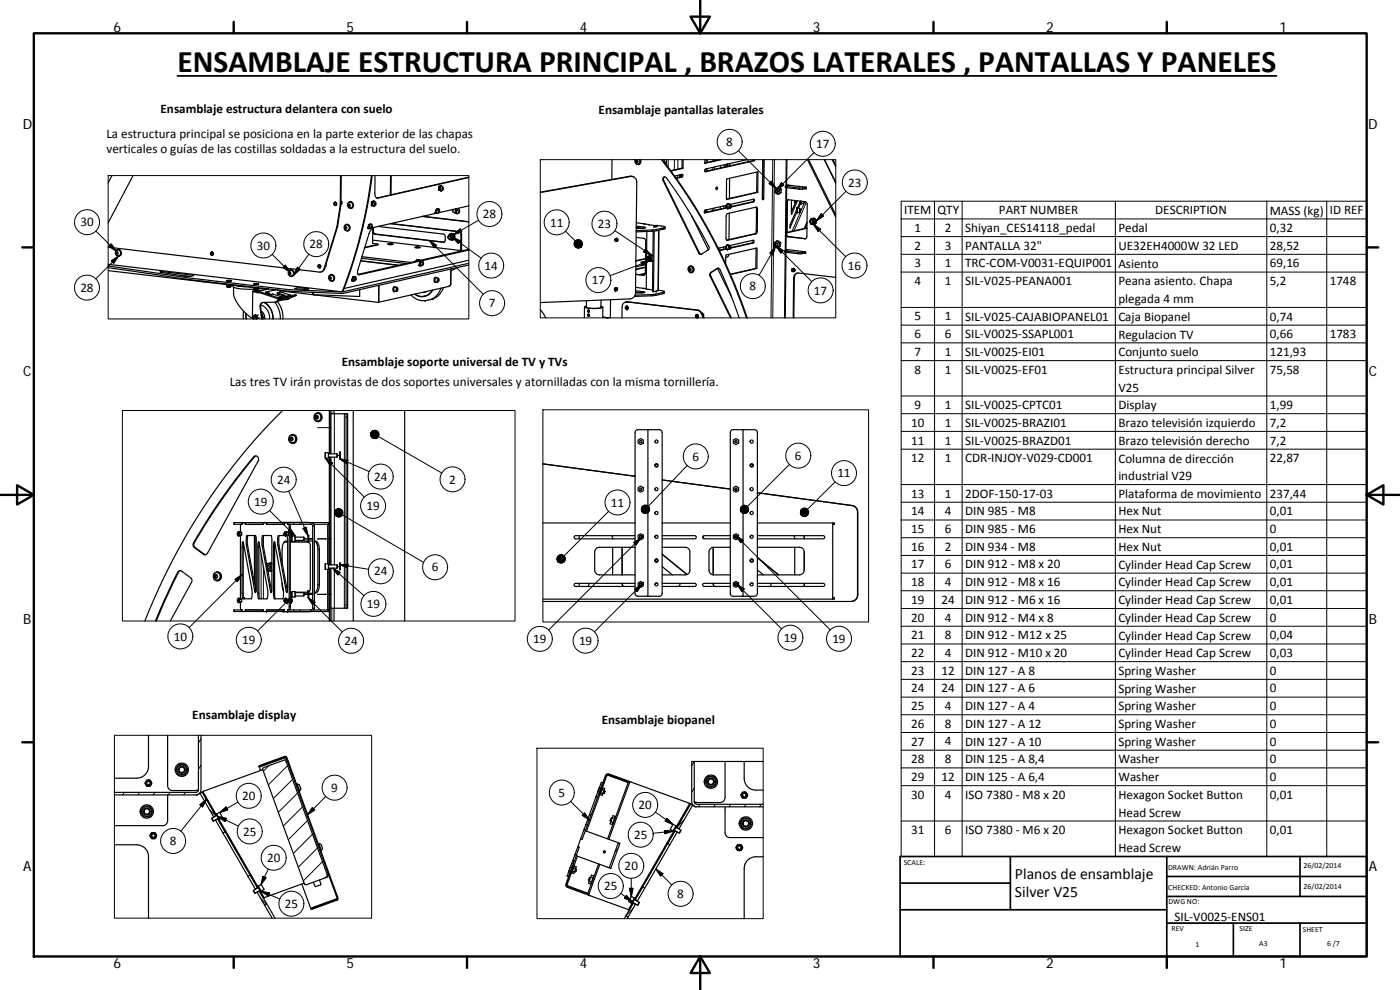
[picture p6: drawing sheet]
<svg xmlns="http://www.w3.org/2000/svg" width="420mm" height="297mm" viewBox="0 0 420 297" stroke-linecap="round" stroke-linejoin="round" font-family="sans-serif">
<defs><g id="words">
<text font-size="9.4" x="53.3" y="21.5">ENSAMBLAJE ESTRUCTURA PRINCIPAL , BRAZOS LATERALES , PANTALLAS Y PANELES</text>
<g font-size="4.7">
<text x="304.6" y="263.9">Planos de ensamblaje</text>
<text x="304.6" y="269.3">Silver V25</text>
</g>
<g font-size="4.2">
<text x="34" y="9.6">6</text>
<text x="104" y="9.6">5</text>
<text x="174" y="9.6">4</text>
<text x="244" y="9.6">3</text>
<text x="314" y="9.6">2</text>
<text x="384" y="9.6">1</text>
<text x="6.8" y="38.7">D</text>
<text x="410.6" y="38.7">D</text>
<text x="7" y="112.9">C</text>
<text x="410.8" y="112.9">C</text>
<text x="7" y="187.1">B</text>
<text x="410.8" y="187.1">B</text>
<text x="7" y="261.3">A</text>
<text x="410.8" y="261.3">A</text>
<text x="34" y="290.4">6</text>
<text x="104" y="290.4">5</text>
<text x="174" y="290.4">4</text>
<text x="244" y="290.4">3</text>
<text x="314" y="290.4">2</text>
<text x="384" y="290.4">1</text>
</g>
<g font-size="3.9">
<text x="48.2" y="33.9">Ensamblaje estructura delantera con suelo</text>
<text x="179.7" y="34.2">Ensamblaje pantallas laterales</text>
<text x="32" y="41.5">La estructura principal se posiciona en la parte exterior de las chapas</text>
<text x="32" y="46">verticales o guías de las costillas soldadas a la estructura del suelo.</text>
<text x="217.9" y="43.8">8</text>
<text x="244.9" y="44.4">17</text>
<text x="254.5" y="56">23</text>
<text x="144.9" y="65.5">28</text>
<text x="271.3" y="64.3">ITEM</text>
<text x="281.4" y="64.3">QTY</text>
<text x="299.8" y="64.3">PART NUMBER</text>
<text x="346.7" y="64.3">DESCRIPTION</text>
<text x="381.1" y="64.4">MASS (kg)</text>
<text x="399.1" y="64.3">ID REF</text>
<text x="24.1" y="67.9">30</text>
<text x="165.1" y="68">11</text>
<text x="179.4" y="68.4">23</text>
<text x="274.4" y="69.6">1</text>
<text x="283.6" y="69.6">2</text>
<text x="289.6" y="69.7">Shiyan_CES14118_pedal</text>
<text x="335.6" y="69.7">Pedal</text>
<text x="381.1" y="69.6">0,32</text>
<text x="77.1" y="74.9">30</text>
<text x="92.9" y="74.5">28</text>
<text x="274.4" y="74.9">2</text>
<text x="283.6" y="74.9">3</text>
<text x="289.6" y="75">PANTALLA 32&quot;</text>
<text x="335.6" y="74.9">UE32EH4000W 32 LED</text>
<text x="381.1" y="74.9">28,52</text>
<text x="145.4" y="80.9">14</text>
<text x="254.5" y="80.9">16</text>
<text x="274.4" y="80.2">3</text>
<text x="283.6" y="80.2">1</text>
<text x="289.6" y="80.2">TRC‐COM‐V0031‐EQUIP001</text>
<text x="335.6" y="80.3">Asiento</text>
<text x="381.1" y="80.2">69,16</text>
<text x="24.1" y="87.6">28</text>
<text x="177.6" y="85.3">17</text>
<text x="224.9" y="87.1">8</text>
<text x="244.3" y="88.4">17</text>
<text x="274.4" y="85.5">4</text>
<text x="283.6" y="85.5">1</text>
<text x="289.6" y="85.5">SIL‐V025‐PEANA001</text>
<text x="335.6" y="85.6">Peana asiento. Chapa</text>
<text x="381.1" y="85.5">5,2</text>
<text x="399.1" y="85.5">1748</text>
<text x="146.7" y="92.2">7</text>
<text x="335.6" y="91">plegada 4 mm</text>
<text x="274.4" y="96.2">5</text>
<text x="274.4" y="101.5">6</text>
<text x="283.6" y="96.2">1</text>
<text x="283.6" y="101.5">6</text>
<text x="289.6" y="96.2">SIL‐V025‐CAJABIOPANEL01</text>
<text x="289.6" y="101.5">SIL‐V0025‐SSAPL001</text>
<text x="335.6" y="96.3">Caja Biopanel</text>
<text x="335.6" y="101.6">Regulacion TV</text>
<text x="381.1" y="96.2">0,74</text>
<text x="381.1" y="101.5">0,66</text>
<text x="399.1" y="101.5">1783</text>
<text x="274.4" y="106.8">7</text>
<text x="283.6" y="106.8">1</text>
<text x="289.6" y="106.8">SIL‐V0025‐EI01</text>
<text x="335.6" y="106.9">Conjunto suelo</text>
<text x="381.1" y="106.8">121,93</text>
<text x="102.6" y="109.9">Ensamblaje soporte universal de TV y TVs</text>
<text x="274.4" y="112.1">8</text>
<text x="283.6" y="112.1">1</text>
<text x="289.6" y="112.1">SIL‐V0025‐EF01</text>
<text x="335.6" y="112.2">Estructura principal Silver</text>
<text x="381.1" y="112.1">75,58</text>
<text x="69" y="115.7">Las tres TV irán provistas de dos soportes universales y atornilladas con la misma tornillería.</text>
<text x="335.6" y="117.5">V25</text>
<text x="274.4" y="122.7">9</text>
<text x="283.6" y="122.7">1</text>
<text x="289.6" y="122.7">SIL‐V0025‐CPTC01</text>
<text x="335.6" y="122.8">Display</text>
<text x="381.1" y="122.7">1,99</text>
<text x="273.4" y="128.1">10</text>
<text x="283.6" y="128.1">1</text>
<text x="289.6" y="128.1">SIL‐V0025‐BRAZI01</text>
<text x="335.6" y="128.1">Brazo televisión izquierdo</text>
<text x="381.1" y="128.1">7,2</text>
<text x="238.6" y="138">6</text>
<text x="273.4" y="133.4">11</text>
<text x="283.6" y="133.4">1</text>
<text x="289.6" y="133.4">SIL‐V0025‐BRAZD01</text>
<text x="335.6" y="133.5">Brazo televisión derecho</text>
<text x="381.1" y="133.4">7,2</text>
<text x="207.8" y="138.2">6</text>
<text x="251.3" y="143.2">11</text>
<text x="273.4" y="138.7">12</text>
<text x="283.6" y="138.7">1</text>
<text x="289.6" y="138.7">CDR‐INJOY‐V029‐CD001</text>
<text x="335.6" y="138.8">Columna de dirección</text>
<text x="381.1" y="138.7">22,87</text>
<text x="83.2" y="145.2">24</text>
<text x="112.3" y="144.3">24</text>
<text x="134.8" y="145.1">2</text>
<text x="273.4" y="149.3">13</text>
<text x="283.6" y="149.3">1</text>
<text x="289.6" y="149.3">2DOF‐150‐17‐03</text>
<text x="335.6" y="149.4">Plataforma de movimiento</text>
<text x="335.6" y="144.1">industrial V29</text>
<text x="381.1" y="149.3">237,44</text>
<text x="76.3" y="151.8">19</text>
<text x="110" y="153.1">19</text>
<text x="183.3" y="152">11</text>
<text x="273.4" y="154.6">14</text>
<text x="283.6" y="154.6">4</text>
<text x="289.6" y="154.6">DIN 985 ‐ M8</text>
<text x="335.6" y="154.6">Hex Nut</text>
<text x="381.1" y="154.6">0,01</text>
<text x="273.4" y="159.9">15</text>
<text x="283.6" y="159.9">6</text>
<text x="289.6" y="159.9">DIN 985 ‐ M6</text>
<text x="335.6" y="159.9">Hex Nut</text>
<text x="381.1" y="159.9">0</text>
<text x="273.4" y="165.2">16</text>
<text x="283.6" y="165.2">2</text>
<text x="289.6" y="165.2">DIN 934 ‐ M8</text>
<text x="335.6" y="165.2">Hex Nut</text>
<text x="381.1" y="165.2">0,01</text>
<text x="112.3" y="172.7">24</text>
<text x="129.6" y="171.4">6</text>
<text x="273.4" y="170.5">17</text>
<text x="283.6" y="170.6">6</text>
<text x="289.6" y="170.6">DIN 912 ‐ M8 x 20</text>
<text x="335.6" y="170.6">Cylinder Head Cap Screw</text>
<text x="381.1" y="170.6">0,01</text>
<text x="273.4" y="175.9">18</text>
<text x="283.6" y="175.8">4</text>
<text x="289.6" y="175.9">DIN 912 ‐ M8 x 16</text>
<text x="335.6" y="175.9">Cylinder Head Cap Screw</text>
<text x="381.1" y="175.9">0,01</text>
<text x="110.1" y="182.4">19</text>
<text x="273.4" y="181.2">19</text>
<text x="282.6" y="181.2">24</text>
<text x="289.6" y="181.2">DIN 912 ‐ M6 x 16</text>
<text x="335.6" y="181.3">Cylinder Head Cap Screw</text>
<text x="381.1" y="181.2">0,01</text>
<text x="273.4" y="186.5">20</text>
<text x="273.4" y="191.8">21</text>
<text x="283.6" y="186.5">4</text>
<text x="283.6" y="191.8">8</text>
<text x="289.6" y="186.5">DIN 912 ‐ M4 x 8</text>
<text x="289.6" y="191.8">DIN 912 ‐ M12 x 25</text>
<text x="335.6" y="186.6">Cylinder Head Cap Screw</text>
<text x="335.6" y="191.9">Cylinder Head Cap Screw</text>
<text x="381.1" y="186.5">0</text>
<text x="381.1" y="191.8">0,04</text>
<text x="52.1" y="192.2">10</text>
<text x="72.7" y="193.2">19</text>
<text x="103.4" y="193.5">24</text>
<text x="160" y="192.9">19</text>
<text x="173.8" y="193.5">19</text>
<text x="235.2" y="192.6">19</text>
<text x="249.8" y="192.9">19</text>
<text x="273.4" y="197.1">22</text>
<text x="283.6" y="197.1">4</text>
<text x="289.6" y="197.1">DIN 912 ‐ M10 x 20</text>
<text x="335.6" y="197.2">Cylinder Head Cap Screw</text>
<text x="381.1" y="197.1">0,03</text>
<text x="273.4" y="202.4">23</text>
<text x="282.6" y="202.4">12</text>
<text x="289.6" y="202.4">DIN 127 ‐ A 8</text>
<text x="335.6" y="202.5">Spring Washer</text>
<text x="381.1" y="202.4">0</text>
<text x="273.4" y="207.7">24</text>
<text x="282.6" y="207.7">24</text>
<text x="289.6" y="207.7">DIN 127 ‐ A 6</text>
<text x="335.6" y="207.8">Spring Washer</text>
<text x="381.1" y="207.7">0</text>
<text x="57.7" y="215.6">Ensamblaje display</text>
<text x="273.4" y="213">25</text>
<text x="283.6" y="213">4</text>
<text x="289.6" y="213">DIN 127 ‐ A 4</text>
<text x="335.6" y="213.1">Spring Washer</text>
<text x="381.1" y="213">0</text>
<text x="180.6" y="217.4">Ensamblaje biopanel</text>
<text x="273.4" y="218.4">26</text>
<text x="283.6" y="218.4">8</text>
<text x="289.6" y="218.4">DIN 127 ‐ A 12</text>
<text x="335.6" y="218.5">Spring Washer</text>
<text x="381.1" y="218.4">0</text>
<text x="273.4" y="223.7">27</text>
<text x="283.6" y="223.7">4</text>
<text x="289.6" y="223.7">DIN 127 ‐ A 10</text>
<text x="335.6" y="223.8">Spring Washer</text>
<text x="381.1" y="223.7">0</text>
<text x="273.4" y="229">28</text>
<text x="283.6" y="229">8</text>
<text x="289.6" y="229">DIN 125 ‐ A 8,4</text>
<text x="335.6" y="229.1">Washer</text>
<text x="381.1" y="229">0</text>
<text x="99.4" y="237.6">9</text>
<text x="167.6" y="239">5</text>
<text x="273.4" y="239.6">30</text>
<text x="273.4" y="234.3">29</text>
<text x="282.6" y="234.3">12</text>
<text x="283.6" y="239.6">4</text>
<text x="289.6" y="234.3">DIN 125 ‐ A 6,4</text>
<text x="289.6" y="239.6">ISO 7380 ‐ M8 x 20</text>
<text x="335.6" y="234.4">Washer</text>
<text x="335.6" y="239.7">Hexagon Socket Button</text>
<text x="381.1" y="234.3">0</text>
<text x="381.1" y="239.6">0,01</text>
<text x="72.7" y="240">20</text>
<text x="191.7" y="242.8">20</text>
<text x="335.6" y="245">Head Screw</text>
<text x="73" y="250.7">25</text>
<text x="190.3" y="251.7">25</text>
<text x="273.4" y="250.3">31</text>
<text x="283.6" y="250.3">6</text>
<text x="289.6" y="250.3">ISO 7380 ‐ M6 x 20</text>
<text x="335.6" y="250.3">Hexagon Socket Button</text>
<text x="381.1" y="250.3">0,01</text>
<text x="51" y="253.6">8</text>
<text x="335.6" y="255.6">Head Screw</text>
<text x="80.1" y="258.6">20</text>
<text x="187.5" y="261">20</text>
<text x="181.3" y="267.1">25</text>
<text x="203.3" y="269.4">8</text>
<text x="85.5" y="272.4">25</text>
<text x="352.5" y="276.2">SIL‐V0025‐ENS01</text>
</g>
<g font-size="2.4">
<text x="271.2" y="259.7">SCALE:</text>
<text x="350.6" y="260.9">DRAWN: Adrián Parro</text>
<text x="391.2" y="260.6">26/02/2014</text>
<text x="350.6" y="267">CHECKED: Antonio García</text>
<text x="391.2" y="266.6">26/02/2014</text>
<text x="350.7" y="271.4">DWG NO:</text>
<text x="351.6" y="279.3">REV</text>
<text x="372" y="279.4">SIZE</text>
<text x="391" y="279.6">SHEET</text>
<text x="358.7" y="284.1">1</text>
<text x="377.9" y="283.8">A3</text>
<text x="398.3" y="283.8">6 /7</text>
</g>
</g></defs>
<g fill="none" stroke="#000" stroke-width=".36">
<path d="M33.6 52.7l-1.1 2.1M39.9 52.7l-7.4 14.1M102.2 52.7a54.5 54.5 0 0 1-1.1 15.5l-3.9 12.4-.4 .7-.7 .3-63.6-7.4M102.4 52.7a55.1 55.1 0 0 1-1.1 15.5l-3.9 12.6-.5 .6-.6 .2M111.5 52.7a146.4 146.4 0 0 1-8.8 34.9l-70.2-8.3M111.7 52.7a144 144 0 0 1-8.8 34.8l-.2 .1M112.6 52.7l-.1 5.2a1.2 1.2 0 0 0 .9 1.5l27.3-6.1M113.1 59.4h.1M117.2 52.7l-.1 5.8M117.4 52.7v5.7M131.6 57.1h.2M131.8 57.1h-.2"/>
<path d="M131.8 55.9h.1M131.8 55.9v1.2M131.8 57.1h.1M131.9 56.9h.1M131.9 56.9l-.1 .1M132 57l-.2 .1M132 55.9l-.1 .2M132.3 55.8l-.6 .1-.1 1.2M132.3 56a.59 .59 0 0 1 .7 .6 .59 .59 0 0 1-.8 .5l-.1-.7zM132.4 55.8h.1M132.4 55.8h-.2M132.6 55.8a.78 .78 0 0 0-.7 .7 .78 .78 0 0 0 .5 .8"/>
<path d="M132.7 56.5h.1M132.7 56.8h.2M132.7 56.4l.3 .2-.3 .3zM132.7 55.9a.64 .64 0 0 0-.7 .6 .64 .64 0 0 0 .6 .7M132.7 56.5l.3 .1M132.7 56.5v.2M140.7 53.1l-27.6 6.3M162.1 57.8l27.1-4.8a1.62 1.62 0 0 1 1.9 1.6l-.4 33.3M183.7 47.9l-.1 5.9M190.2 53.1l-1.1-.2-27 4.8M190.8 48.3l.3-.2 .3 .2v.4l-.3 .1-.3-.2zM191 48.6l.2 .1"/>
<path d="M191 48.6h-.2M191 48.2v.4M191 48.2l-.2 .1M191.1 48.1l-.1 .1M192 47.9a.85 .85 0 0 1-.1 1.1 .85 .85 0 0 1-1.2 0 .85 .85 0 0 1-.1-1.1v.1M192.1 47.9a.86 .86 0 0 1 0 1.2 .86 .86 0 0 1-1.2 0M192.2 47.9a.98 .98 0 0 1-.6 1.5M198.5 47.9a158.1 158.1 0 0 1 25.5 47.5M198.7 47.9a159.9 159.9 0 0 1 25.5 47.5M199.1 53.2l.6-.1a131.7 131.7 0 0 1 13.1 21.3l-.3 .6-2.1 1.3-.6-.2-10.8-22-.1-.5zM199.3 47.9l.9 1.9M199.5 53.1l-.4 .4 .1 .6 10.7 21.8 .6 .4"/>
<path d="M202.4 52.8l2.3-.5 .2 .2-.1 .6-1.8 .4M204.1 52.5l-.1 .3M204.2 52.4l-.2 .6M204.5 52.3a.42 .42 0 0 1 0 .5 .42 .42 0 0 1-.4 .2l-.1-.5M204.6 52.3l-.2 .8-1.5 .3M204.7 50.5h.3M204.7 47.9v2.6l-3.4 .7M205 47.9v2.6l-3.6 .8M211.5 47.9v1.1l5-1.1M211.9 50.7v.7M212 47.9v.9M212.2 50.6v.7"/>
<path d="M212.3 47.9v.8M215 56.2l-.1 .6M215 56.2a.32 .32 0 0 1 .4 .3 .32 .32 0 0 1-.4 .3zM216 47.9l-4.5 1M218 49.3l-.1 .4M218 53.7l9.5-2.1-.1 6.1-9.4 2.2zM218.2 49.3l-.2 .5M218.4 49.2a.38 .38 0 0 1 .1 .5 .38 .38 0 0 1-.6 .1v-.5M219 53.5l-.1 6.1M219 49.1v.7M224.2 47.9l-12.5 2.8-.2 .6 .2 .2 14.7-3.3 .2-.3M226 59.8v.7l-6.6 1.5"/>
<path d="M226.3 47.9l-.3 .3-14.5 3.3M227.1 57.7h.3M227.2 51.6l-.1 6.1-9.1 2.1M228.9 47.9l-.1 11.7 .2 .3 .2-.3 .2-11.7M229.1 47.9l-.3 11.9M233.2 56.8h-.1M233.3 56.3l.7 .6M233.3 56.3l-.8 .4v1l.8 .6 .7-.4M233.3 56.3l.4-.1 .8 .6M233.4 57.8h-.1M234 56.9v1M234.4 57.8l-.4 .1"/>
<path d="M234.4 57.8l-1.1 .5M234.5 56.8l-.5 .1M234.5 56.8l-.1 1M235.7 55.9l.1 .4 4.2 .5 2-.3M235.9 56.3l-.2 18.9M236 47.9l-.1 7.9M236.1 56.3l-.2 18.8M236.2 47.9l-.1 7.8M236.3 55.7l5.7 .5v.5l-.5-.1M236.5 55.5v.1M236.5 59.9l-.3 .7v9.9l.3 .5 5.3 .6M236.8 55.6l-1.1 .3 4.5 .5 1.7-.2"/>
<path d="M241.7 56.6h.3M241.9 56.2v.3M242.3 47.9l8.5 17.3M242.7 47.9l8.1 16.5M247.5 47.9l3.3 6.8M249.8 47.9l1 2.1M250 47.9l.8 1.7M34.7 75.4a.93 .93 0 0 1 1.5 0 .93 .93 0 0 1-.5 1.4l-.7-.2M34.9 75.7l.3-.1 .2 .5-.2 .2zM35.1 76.1l.2 .1M35.1 75.7v.4M35.1 76.1h-.2"/>
<path d="M35.1 75.7h-.2M35.2 75.6l-.1 .1M35.3 74.9a.99 .99 0 0 1 1.1 .7 .99 .99 0 0 1-.7 1.2M63.3 76.1l.2 .1zM63.4 76.2l.1 .1M63.4 76v.2M63.4 76.2h-.1M63.4 76l-.1 .1M63.4 76h.1M63.5 75.7h.1M63.5 75.7a.48 .48 0 0 1 .4 .3 .48 .48 0 0 1-.2 .6 .49 .49 0 0 0 .3-.5 .49 .49 0 0 0-.4-.4M63.6 75.6l-.1 .1"/>
<path d="M63.6 75.6h.1M63.7 75.6a.49 .49 0 0 1 .4 .7 .49 .49 0 0 1-.8 .2 .49 .49 0 0 1 .1-.8h.1M63.7 75.6l-.1 .1M95.5 79.8h.1M95.5 79.8l.3 .3-.3-.1zM95.6 79.8v.2M95.7 79.8h-.1M95.7 79.4h.2M95.7 79.4a.49 .49 0 0 1 .5 .4 .49 .49 0 0 1-.3 .6M95.7 79.4l-.3 .3v.3l.5 .4M95.9 79.4h.1M95.9 79.4h-.2"/>
<path d="M95.9 79.4a.52 .52 0 0 1 .3 .5 .52 .52 0 0 1-.3 .5M95.9 79.4a.49 .49 0 0 1 .4 .5 .49 .49 0 0 1-.4 .5M97.8 79.3v.5M97.8 79.8l-.1 .1M100.3 61.3h.1M100.3 61.1h.1M100.3 61.1l.3 .2zM100.4 61.3h.1M100.4 61.1v.2M100.5 61l-.1 .1M100.5 60.7l-.4 .4 .2 .4 .4 .1M100.5 60.7h.1"/>
<path d="M100.5 60.7a.47 .47 0 0 1 .5 .4 .47 .47 0 0 1-.3 .5M100.6 60.7h-.1M100.6 60.7h.1M100.7 60.7a.49 .49 0 0 1 .3 .5 .49 .49 0 0 1-.3 .4M100.7 60.7a.48 .48 0 0 1 .4 .4 .48 .48 0 0 1-.4 .5M100.7 60.7h.1M102.3 60.3l.3 .3v.5M102.6 61.1l-.3 .2M102.6 61.1l-.3 .1M102.6 60.6h-.3M103.3 67.9a.93 .93 0 0 1 1.6-.1 .93 .93 0 0 1-.5 1.5l-.8-.3M103.5 67.6a.83 .83 0 0 1 1.3 .2 .83 .83 0 0 1-.4 1.2 .83 .83 0 0 1-1.1-.5z"/>
<path d="M103.6 68.2l.2-.1 .3 .1v.4l-.3 .1-.3-.2zM103.7 68.5l.2 .1M103.7 68.1v.4M103.7 68.5h-.2M103.7 68.1l-.1 .1M103.9 68.1h-.2M103.9 67.3a1 1 0 0 1 1.1 .8 1 1 0 0 1-.6 1.2M104.3 69.2h.1M104.4 61.1a.86 .86 0 0 1 1.2-.3 .86 .86 0 0 1 .2 1.2 .86 .86 0 0 1-1.2 .3M104.6 61.4l.3-.1 .2 .5-.3 .2zM104.8 61.7l.2 .2M104.8 61.4v.3"/>
<path d="M104.8 61.7l-.2 .1M104.8 61.4h-.2M104.9 61.3l-.1 .1M104.9 60.6a.99 .99 0 0 1 1.2 .7 .99 .99 0 0 1-.7 1.2M108.5 77.5l13.3 1.6M108.6 77l14.6 1.7M110.5 68.5h.1M110.5 68.2v.3M110.7 67.6l-.2 .5 .3 .5M110.8 67.4l-.1 .2M110.8 67.4h.1M110.8 67.3v.1"/>
<path d="M110.8 67.4v.1M110.9 67.4l-.1 .1M110.9 67.3h-.1M111 67.3l-.4 .1-.1 1-.1-.1M111.1 67.4a.59 .59 0 0 1 .7 .7 .59 .59 0 0 1-.8 .5 .68 .68 0 0 1 .1-1.2zM111.3 68.2l.2 .1M111.4 67.9v.1M111.4 61.6h.2M111.4 68l.2 .1M111.5 67.4h.1M111.5 67.9l.1 .2-.3 .2zM111.5 67.3l-.4-.1-.4 .4"/>
<path d="M111.6 61.6l-.2 .1M111.6 61.7h.1M111.6 60.5h.1M111.6 60.5v1.2M111.6 67.4a.63 .63 0 0 0-.7 .1 .63 .63 0 0 0-.2 .7l.1 .4h.2M111.6 61.4h.1M111.7 61.5h-.1M111.7 61.6h-.1M111.8 60.4l-.2 .3M111.8 72.9l1.7 .4-4 .9M111.8 72.9h.1M111.9 72.1l13.4 1.5"/>
<path d="M111.9 68.4l-.1 4.5M112.1 68.3v1.3l.6 .6 20.6 2.4M112.1 60.4l-.6 .1-.1 1.2M112.1 60.6a.58 .58 0 0 1 .7 .6 .58 .58 0 0 1-.8 .5l-.1-.7zM112.2 60.4h.1M112.2 60.4h-.2M112.4 60.4a.76 .76 0 0 0-.7 .7 .76 .76 0 0 0 .5 .8M112.5 61l.1 .1M112.5 61.4h.2M112.5 60.5a.72 .72 0 0 0-.7 .5 .72 .72 0 0 0 .4 .9l.2-.1M112.5 61l.3 .1-.3 .3zM112.6 61.1h.2"/>
<path d="M112.6 61.1l-.1 .2M113.5 73.3l-4 1.1M113.5 67.9l19.7 2.4 .4 .5v1.4l-.6 .5-20.6-2.4-.5-.6M116.5 73.2l.6 .2 .8-.1M116.5 73.2l1.4 .1zM116.5 73.2v.1M116.9 73.2v.1M117.2 73.2h.2l-.5 .1M117.2 73.2v.1M117.2 73.2h-.3M117.3 67.1l20.8 2.4 .4 .8v4.8l-.2 .1v-5.1l-.6-.6-20.6-2.4M119.5 79.6l-11.2-1.3 11.1 1.3"/>
<path d="M124.6 74.3h1.4M124.6 74.2h1.4zM125.1 74.2h.2M125.1 74.2h.1M125.1 78l-.3 .4 .3-.4h.2M125.2 78.1l.3 .2M125.2 78.1h.1M125.3 73.6l13 1.6M125.3 74.2h.3h-.5M125.3 74.2h.1M125.5 78.3l-.3-.2-.1 .2M125.8 78l-.6 .1"/>
<path d="M125.8 78h.1M125.8 79.7h.1M125.8 78l.3 .1M125.9 79.4l-.1 .3M125.9 79.6l-.1 .1M126.1 78.1l-.3-.1 .3 .1M126.1 78.6h.1M126.1 78.5v.1M126.1 78.6v.2M126.2 78.6l-.1 .1M126.2 78.6h.1M126.3 78.5h-.3l-.3 1"/>
<path d="M126.3 78.5h.1M126.3 78.5l-.1 .1M126.4 78.7a.48 .48 0 0 1 .8 .1 .48 .48 0 0 1-.3 .7l-.3 .3a.46 .46 0 0 1-.6-.3 .46 .46 0 0 1 .3-.6zM126.7 79.4l.1 .1M126.7 64.9l14 1.7M126.8 79.1h.1M126.8 79.1v.1M126.8 79.1l.2 .1M126.8 79.1l.2 .1-.3 .3zM126.9 78.5a.78 .78 0 0 0-.9 .4 .78 .78 0 0 0 .2 .9M127 78.6a.7 .7 0 0 0-.8 .2 .7 .7 0 0 0-.1 .7l.3 .3M130.7 63.9h.1"/>
<path d="M130.8 63.7l-.1 .2M130.8 63.8l-.1 .1M130.8 63.8h.1M130.9 64l-18.8 4.3-.9 .9-.4 .8-3.4 11.1a.85 .85 0 0 0 .5 1.3l32.8-7.4M131 62.9h.1M131 62.8v.1M131 62.9l-.1 .1M131 62.9v.1M131 62.8h.1M131.1 62.8v.1M131.2 62.7l-.3 .1-.3 1M131.2 63a.49 .49 0 0 1 .8 0 .49 .49 0 0 1-.3 .8l-.3 .2a.46 .46 0 0 1-.5-.3 .46 .46 0 0 1 .2-.6z"/>
<path d="M131.5 63.6l.2 .2M131.6 63.4h.1M131.6 63.4l.2 .1M131.7 63.3l.1 .2-.3 .3zM131.7 62.7a.77 .77 0 0 0-.8 .4 .77 .77 0 0 0 .1 .9M131.8 62.9a.64 .64 0 0 0-.7 0 .64 .64 0 0 0-.2 .7v.3l.3 .1M134.8 70.7a.5 .5 0 0 1 .7 .4 .5 .5 0 0 1-.5 .6M134.9 71.8l.8 .1M134.9 70.5a.73 .73 0 0 1 .9 .5 .73 .73 0 0 1-.6 .9M134.9 70.3l-.1 .2M134.9 70.3l.8 .1M135.1 70.2a.91 .91 0 0 1 1.3 .7 .91 .91 0 0 1-1.1 1"/>
<path d="M135.2 70.2l-.3 .1M135.2 70.2l.7 .1M135.4 70.1a1 1 0 0 1 1.1 .7 1 1 0 0 1-.7 1.2M135.6 62.9l.4 .2M135.7 70.4l.4 .8M135.9 70.3l.4 .8M135.9 70.3l-.2 .1M136.1 62.8l-.2 .7 .6 .4M136.1 71.2l-.4 .7M136.3 71.1l-.2 .1M136.3 71.1l-.4 .8h-.2M136.5 63.9h.1"/>
<path d="M136.5 63.9h.3M136.7 62.7l.1 .1M136.8 62.7l.4 .1h-.4M136.8 62.7v.1M136.8 62.8l-.3 1.1M136.9 64v.1M136.9 64.1h.1M136.9 63.9v.1M136.9 63.9v.2M137.2 63h.1M137.2 62.9v.1M137.3 62.9l-.1 .1"/>
<path d="M137.3 62.5l.1 .2M137.3 62.5l.1 .1M137.3 62.5l.2 .1M137.4 63a.59 .59 0 0 1 .6 .6 .59 .59 0 0 1-.7 .5 .59 .59 0 0 1-.4-.6 .59 .59 0 0 1 .5-.5zM137.4 62.6l-.6 .1M137.4 62.6v.1M137.4 62.7h.1M137.5 63.8h.2M137.6 63.5l.3 .1M137.7 63.4l.2 .2-.4 .3zM137.7 62.8a.88 .88 0 0 0-.8 1.2M137.7 62.8h.1"/>
<path d="M137.8 63a.47 .47 0 0 0-.5-.1 .47 .47 0 0 0-.3 .5l-.1 .6 .3 .1M138.5 75.1l.5 .1M140.7 61.8l-9 2M140.7 74.8l-33.3 7.5M140.7 79.5l-38.1 8.6-15.8-.7-31.1-3.6-23.2-3.5M140.7 79l-38 8.6-16.1-.7-30.9-3.6-23.2-3.5M140.7 78.1l-37.4 8.5M184.8 72.4h.1M185 71.9h.3v.2h-.3zM185.1 71.9h.1M185.2 71.9v.2M185.2 71.9h.1"/>
<path d="M185.2 72.1h.1M185.2 72.1l-.1 .1M185.3 71.6a.48 .48 0 0 0-.6 .2 .48 .48 0 0 0 .1 .6M185.3 71.6a.47 .47 0 0 0-.7 .1 .47 .47 0 0 0 .2 .7M185.3 71.6h.1M185.3 71.6a.48 .48 0 0 1 .1 .6 .48 .48 0 0 1-.6 .2M190.9 71.2l2.4 .3 .5 .6-.1 10-.5 .5-2.4-.3 2.5 .2M191 66.8l2.5 .4M191 67.9l2.8 .4-2.8 .3M191 68.2l2 .3M193.4 67.1l-.2 .1 1.6 .2M193.7 79.4l-2.9 .7"/>
<path d="M193.7 77.6l-2.9 .6M193.7 77.7l-2.9 .6M194.1 69.4l-.2 17.3 .5 .1M194.6 77.3l.3-.1 .3 .2v.4l-.3 .2-.3-.3zM194.8 67.5l-.1-.1 4.1 .4 .8 .3-3 .8-5.7 .3M194.8 77.7l.3 .2M194.8 77.3v.4M194.8 77.7h-.2M194.8 77.3h-.2M195 77.2l-.2 .1M195.3 78.3l.6-.1-.2 .2M195.4 76.5l-.5 .2"/>
<path d="M195.4 76.5v.1M195.4 76.5l-.2 .1M195.4 76.5h.1M195.5 76.6h.4M195.5 76.6l.4 .2M195.9 76.9a1.02 1.02 0 0 0-1.5 .1l-.1 .6 .2 .5a1.05 1.05 0 0 0 1.4 0M196 69.4l-.2 18.1h.5M196.2 68.1l1-.1zM196.3 69.3l-.2 18.2M196.9 67.9v.2M197.8 69.1l-.2 18.1-.6 .2M199.6 68.1v.5l-.2 .1-2.8 .6-5.7 .3"/>
<path d="M207.1 79.9a1 1 0 0 1 1.2 .7 1 1 0 0 1-.7 1.2M207.5 64.7l5.1 10.3M211.8 63v.7M212.1 62.9v.7M217.6 74l.3 .6M217.7 74.5h.2M217.8 74.5h-.1M217.8 79.1v-2.6l9.4-2.1-.1 6.2-7.8 1.8M217.8 61.7l.2 .6-6.6 1.5M217.8 62.1h.2M217.9 74l-2.3 .5M217.9 62.1v.1"/>
<path d="M217.9 74.7l-2 .4M217.9 74.7l-2 .5M218 61.6l-6.4 1.5-.3 .5 .3 .3 6.5-1.5M218.2 64.2l8.9-2 .2 .6-.2 7.1-.3 .3-8.7 1.9-.2-.5v-6.7zM218.2 73.7l.8-.1a.69 .69 0 0 1-.1 1.2h-.6a.77 .77 0 0 1-.1-1.1zM218.3 61.4l.9-.1a.74 .74 0 0 1-.2 1.2l-.7-.2zM218.4 74.8l-.1 .1M218.4 62.5l.1 .1M218.4 62.5h.1M218.5 73.4a.75 .75 0 0 0-.7 .7 .75 .75 0 0 0 .6 .8M218.5 62.5v.1M218.5 74.8l-.1 .1"/>
<path d="M218.6 61.1a.75 .75 0 0 0-.6 .7 .75 .75 0 0 0 .4 .7M218.7 62.5l-.2 .1M218.7 73.6a.68 .68 0 0 0-.8 .3 .68 .68 0 0 0 .2 .9l.2 .1M218.7 76.3l-.2 .7-.7 .2M218.8 61.2a.64 .64 0 0 0-.7 .3 .64 .64 0 0 0 .1 .8l.2 .2M218.8 74.4h.4M218.9 64l-.1 7.9M218.9 74.1v.2M218.9 74h.3M219 61.8l.1-.2 .2 .1-.2 .6zM219 62h.3M219 61.7v.3"/>
<path d="M219 73.9l.2 .1-.2 .6-.2-.1zM219.1 61.7h.2M219.1 73.7l7-1.6 .2 .2-.1 .6-6.9 1.5M219.3 61.3l6.9-1.5 .2 .1-.2 .7-6.8 1.5M225.9 72.1l.1 .5-.2 .3-6.5 1.4M226.8 62.2l.2 .6v6.5l-.2 .7-8.8 2.1M226.9 74.5l-.1 6-7.6 1.8M233 72.9h-.1M233.1 72.3l.8 .6M233.1 72.3l-.7 .5v1l.7 .5 .7-.4M233.1 72.3h.4l.8 .5M233.2 73.8l-.1 .1"/>
<path d="M233.9 72.9l-.1 1M234.2 73.8l-.4 .1M234.2 73.8l-1.1 .5M234.3 72.8l-.4 .1M234.3 72.8l-.1 1M235.5 75.2v.4l.2 .1 4.1 .5 1.9-.3M235.7 75.7l-.3 19.7M235.9 75.7l-.2 19.7M236 60.3l.6-.4 5 .6 .6 .5v10l-.3 .5-.4 .1-5.2-.6-.4-.5M236.1 75.1v-.2l5.7 .7v.5l-.5-.1M236.3 74.9v.1M236.3 60.1l-.1 9.6"/>
<path d="M236.5 75l-1 .2 4.3 .6 1.8-.3 .1 .4M237.5 63.5h.1M237.5 62.7h.4M237.5 60l.1 4.3 1.6-4.1M238.5 60.2v.6M238.5 60.8h.2M238.8 60.2l-1.3 3.4M238.8 63.5h.3M239.1 63l-2 4.5v.8l2-4.5M239.1 62.4h.2zM239.3 62.4l-.2 1.1v.4h.2M239.3 62.5h.1"/>
<path d="M239.3 62.4v1.4M239.3 62.4v.1M239.3 62.5v1.3M239.3 62.5h.8v1l-.1 .3h-.7M240 60.9h.2M240 62.9h.1M240 63.3h.1M240.1 62.8l-.1 .7zM240.2 61.1l-.6 1.4M240.4 60.4v.8zM240.4 61.2h-.2v-.8l-.8 2.1M241.2 60.6h.1"/>
<path d="M241.2 60.5v.4zM241.2 60.5v.6h-.7M241.5 75.9l.3 .1M241.7 75.9h.1M242.2 66.7l-.8 1.9M242.2 68.4l-6.1 1.4M242.2 67l-.7 1.5M242.2 68.5l-6.1 1.4M243.4 65.7a.95 .95 0 0 0-.3 1.1 .95 .95 0 0 0 1.1 .6M243.4 65.7l.8 .1M243.4 65.7h1.1M243.4 66.1a.5 .5 0 0 1 .7 .3 .5 .5 0 0 1-.4 .7"/>
<path d="M244.2 65.8l.3 .8M244.2 65.5l-.4 .1M244.2 65.5v.2M244.3 65.5v.2M244.3 65.5h-.1M244.3 65.5h-.4M244.3 67.3a.91 .91 0 0 0 .8-.9 .91 .91 0 0 0-.8-.8 .94 .94 0 0 1 .6 .9 .94 .94 0 0 1-.7 .9M244.5 65.7l-.3 .1M244.5 65.7l.3 .8M244.5 66.6l-.3 .8M244.8 66.5l-.3 .1M244.8 66.5l-.4 .8-.2 .1"/>
<path d="M32.5 81.2l35.6 4.2M48 81.6l1.1-.1 9.1 1.2-2 .3zM54.1 82.6l2.8 .4M60.5 84.3l.5 .2M60.8 84.4l.2 .1M61 84.5l1.7 .1M67 85.1l10.5 1.3M68 84.3h1.4M68.1 85.8h.5M68.1 85.5v.3M68.1 85.8l1.1 .1M68.1 85.5h.6"/>
<path d="M68.1 85.3v.2M68.1 84.1l1.3 .1-.9 .1zM68.1 85.8a.67 .67 0 0 0 1 .3l.1-.3M68.3 85.4h.2M68.4 86.1h.7zM68.5 84.2h.2M68.5 84.2h.1M68.5 84.2h.5h-.3M68.7 85.5l-.1 .3M68.7 84.2h.1M69 85.4l-.3 .1M69.3 85.8h-.7"/>
<path d="M69.3 85.8l-.1 .1M69.4 85.7l-.1 .1M69.4 85.5l-.1 .3M69.4 85.5l.6 .1a1.03 1.03 0 0 0 1.3 .9l5 .3M70.1 86.2v1.7a12.2 12.2 0 0 0 5.6 7.7M70.7 85.6l3.3 .4M71 85.7l2.6 .3M73.1 93.3v2.4M73.8 94.1l.1 1.6M75.7 95.6l.2 .1M75.9 87.4l1.2 .1M75.9 87.4v.1"/>
<path d="M75.9 87.5l1.1 .1M75.9 87.5l-.2 8.1M76.1 95.7a.73 .73 0 0 1 .3-1.2 .73 .73 0 0 1 .9 .8v.4M76.1 86.3h1.5M76.2 85.3v-.1a.48 .48 0 0 0 .8 .1h.6M76.2 85.1l1.4 .1zM76.2 86.7l.1 .1M76.2 86.4l.6 .1M76.2 86.7l.6 .1M76.2 86.3v.4M76.2 95.7a.47 .47 0 0 1 0-.7 .47 .47 0 0 1 .7 0 .47 .47 0 0 1 0 .7M76.3 95.7a.39 .39 0 0 1-.1-.6 .39 .39 0 0 1 .6 0 .39 .39 0 0 1 0 .6"/>
<path d="M76.4 94.9a.49 .49 0 0 1 .6 .2 .49 .49 0 0 1 0 .6M76.5 87.1h.7zM76.6 85.1h.5zM76.8 94.4l-.5 .1M76.8 86.5v.3M76.9 85.1v.1M77.1 87.5v.3l1.2 .1 5.3 1.8M77.1 87.5l1.3 .2 5.3 1.7M77.5 86.8h-1.2M77.5 86.7l-.7 .1M77.5 86.4l-.1 .6-.2 .1a.57 .57 0 0 1-.9-.3M77.5 86.4l-.7 .1"/>
<path d="M77.5 86.4v.3M77.6 94.5l-.5 .1M77.9 95.4l-.4 .1M78.2 91.5a4.1 4.1 0 0 1 2.7 4.2M78.4 93.3a2.34 2.34 0 0 1 1 2.4M78.5 93.9l.4 .9 .1 .9M78.5 94.2l.3 1.5M78.9 90.7l-.5 .5-.2 .6 .5 3.9M78.9 86.5l-1.4 .2M79.2 90.7a5.5 5.5 0 0 1 2.7 5M79.4 90.7a5.7 5.7 0 0 1 2.6 5M79.8 87.6l.9 .3 .3 .5"/>
<path d="M79.8 87.6v.3l1.2 .5M80.6 86.7l-1.1-.1a1.15 1.15 0 0 1-1.4 .6l-2.2 .2M80.6 86.7l-3.5 .8M81.9 86.8h.1M81.9 86.8l.5 .2M82.4 90.7a7.8 7.8 0 0 1 1.7 5M82.8 86.9l-3 .7M83.1 87l.7 .2 .3 .3v.2l-.9 .2M83.2 90.4a7.2 7.2 0 0 1 1.7 5.3M83.2 90.5h-.2M83.2 87.9l.2 .3 1.7 .6M83.2 87.9l2.4 .8-1.4 .3-2.4-.8-.8 .2"/>
<path d="M83.7 89.4l-1 1.3h-3.7a1.13 1.13 0 0 0-1 1.4l.5 3.6M83.7 89.4l.2-.1-.1 .4-.6 .8-.5 .2M83.7 89.4l-.1 .3M84.1 87.5l3.1 1.1M84.9 89.4l-1.3 .3M85.7 89.1l.1 .3M85.7 89.1l-2.1 .8M85.8 89.4l-2.5 .8M86.4 89.7l-1.2 .2M86.5 89.6l-.1 .1M86.5 89.7h-.1M86.6 81.5a.93 .93 0 0 1 1.5 0 .93 .93 0 0 1-.5 1.4l-.7-.2"/>
<path d="M86.6 89.6l-.5 .3M86.7 89.6l-3.1 .7M86.8 81.8l.2-.1 .3 .5-.3 .2zM87 82.1l.2 .2M87 81.8v.3M87 82.1l-.2 .1M87 81.8h-.2M87.1 81.7l-.1 .1M87.1 81a1 1 0 0 1 1.2 .8 1 1 0 0 1-.7 1.2M87.2 88.6v.2zM87.2 88.6l-.2 .2M87.2 88.6l-3.5 .8"/>
<path d="M88.4 86.6l1.4-.3 2.9 .4h-3.9zM88.9 88.7l-.1-.3-3.1 .7M88.9 88.7l-2.2 .9M88.9 88.7l-3.1 .7M93.7 87.7l.2 .7h.5M94 87.7l.4 .7M95.6 80l.1 .1M95.6 80h-.1M95.9 80.4h.1M98.7 83a.87 .87 0 0 1 1.2-.3 .87 .87 0 0 1 .3 1.1 .87 .87 0 0 1-1 .4l-.2-.1M98.9 83.2l.3-.1 .3 .2-.1 .4-.2 .1zM99.1 83.6l.2 .1"/>
<path d="M99.1 83.2v.4M99.1 83.6h-.2M99.1 83.2h-.2M99.2 83.1l-.1 .1M99.3 82.4a1 1 0 0 1 1.1 .8 1 1 0 0 1-.7 1.2M105.6 84.2h.1M105.7 84.2h.1M105.7 84l-.1 .2M105.7 84.1v.1M105.7 84.1h.1M105.9 83.2h.1M105.9 83.1v.1"/>
<path d="M105.9 83.2v.2M106 83.1v.1M106 83.2l-.1 .1M106 83.2h.1M106.1 83.1h-.1M106.2 83.1h-.4l-.3 1M106.2 83.3a.49 .49 0 0 1 .8 .1 .49 .49 0 0 1-.3 .7l-.3 .2a.46 .46 0 0 1-.6-.3 .46 .46 0 0 1 .3-.5zM106.5 84l.1 .1M106.6 83.7h.1M106.6 83.7l.2 .1M106.6 83.6l.2 .2-.3 .3zM106.6 83a.78 .78 0 0 0-.7 .4 .78 .78 0 0 0 0 .9"/>
<path d="M106.8 83.2a.71 .71 0 0 0-.8 .1 .71 .71 0 0 0-.2 .8l.4 .2M108 86.9l-.1 2.1-13.5-.6M113.7 85.6l-.2 5.1-29.6-3.5M118.4 86.2h.7a.7 .7 0 0 1-.1 1.2h-.6l-.2-.3zM118.6 86a.77 .77 0 0 0-.7 .7 .77 .77 0 0 0 .5 .8M118.8 86.2a.71 .71 0 0 0-.8 .4 .71 .71 0 0 0 .3 .9l.3-.1M118.9 87h.4M119 86.7v.2M119 86.6h.3M119.1 86.5l.2 .1-.2 .6-.2-.1zM128 87.4l-.9 .4M129.7 87.1a3.6 3.6 0 0 1-5.2 1.1"/>
<path d="M129.9 87a3.5 3.5 0 0 1-5.5 1.3M130.7 83.4h.8a.68 .68 0 0 1 .3 .7 .68 .68 0 0 1-.5 .5l-.7-.1-.1-.5zM130.9 83.2a.76 .76 0 0 0-.7 .7 .76 .76 0 0 0 .6 .8M131.1 83.4a.61 .61 0 0 0-.7 .2 .61 .61 0 0 0 0 .7l.3 .4 .3-.1M131.3 84.2h.3M131.3 83.9v.2M131.3 83.8h.3M131.5 83.7l.1 .1-.2 .6-.1-.5zM132.3 86.5a5.3 5.3 0 0 1-9 2M133.1 86.3a5.1 5.1 0 0 1-3.2 3.4l-.8 .2M135.3 80.7v4.5l-.4 .6-21.4 4.9M137.4 80.3l-2.1 1"/>
<path d="M162.1 92.9l1.7 2.5M175.4 92.1v3.3M176 91.9l-.3 .1a.81 .81 0 0 0 1.2 .5h2.5a.84 .84 0 0 0 1.2-.4l-.3-.1M176 91.8l-.5 .2a.83 .83 0 0 0 1.1 .5h3.1a.81 .81 0 0 0 1.2-.4l-.6-.2M176 90.2v2.1M176.6 94.2l-.1 .4 .3 .3M176.6 93l-.1 .4 .3 .3M180.4 90l-.1 2.4M180.9 92.2v3.2M182.3 95.4h.2l-1.6-.2 1.9 .2M183.2 89.9v5.5M184.8 86.8l.2-.1 .1 .2-.2 .1z"/>
<path d="M185 86.7h.1M185 86.9h.1M185 86.9l-.1 .1M185.1 86.7h.1M185.1 86.7l-.1 .2M185.1 86.4a.48 .48 0 0 0-.6 .2 .48 .48 0 0 0 .2 .6M185.1 86.4a.48 .48 0 0 1 .2 .6 .48 .48 0 0 1-.6 .2M187.8 90.6l21.6 2.4 .7 .3 .6 .7M187.8 92.3l.3 .2zM187.9 92.4l.1 .1M187.9 92.2v.2M187.9 92.4l-.1 .1"/>
<path d="M187.9 92.2l-.1 .1M187.9 92.2h.1M187.9 91.9l-.2 .6 .5 .3M187.9 91.9h.1M188 91.9h.1M188 91.9a.49 .49 0 0 1 .5 .4 .49 .49 0 0 1-.3 .5M188.1 91.9h.1M188.1 91.9h-.1M188.2 91.9a.48 .48 0 0 1 .3 .4 .48 .48 0 0 1-.3 .5 .51 .51 0 0 0 .3-.5 .51 .51 0 0 0-.3-.4zM190.7 87.9a1.75 1.75 0 0 1-1.7 1.8l-26.9 1.1M190.7 86.2l2.6 .4M190.7 87.2l2.9 .5-2.9 .2"/>
<path d="M190.7 87.6l2.1 .3M193.2 86.5l-.2 .1 .9 .1M193.7 82l-1.8 .4M193.7 80.1l-2.9 .7M193.7 80.2l-2.9 .7M194.4 86.8l1.4 .2M196.3 87.5h.1M197 87.3h.1M197 87.3l-.7 .2M197.6 87.1l1.8 .4-2.8 .8-6 .3M199.4 87.5l-.1 .5-2.5 .6-6.4 .3M206.6 80.4a.93 .93 0 0 1 1.4-.1 .93 .93 0 0 1-.2 1.4l-.6 .1-.4-.2"/>
<path d="M206.8 80.7l.2-.2 .3 .6-.3 .2zM207 81l.2 .2M207 80.6v.4M207 81h-.2M207 80.6l-.2 .1M207.1 80.6h-.1M208.9 94.8l.2 .2zM209 94.9l.1 .1M209 94.7v.2M209 94.9h-.1M209 94.7l-.1 .1M209 94.7h.1"/>
<path d="M209 94.4l-.3 .4 .2 .4 .3 .1M209 94.4a.49 .49 0 0 1 .5 .3 .49 .49 0 0 1-.3 .6M209 94.4h.2M209.2 94.3h.1M209.2 94.3l-.2 .1M209.2 94.4a.48 .48 0 0 1 .4 .4 .48 .48 0 0 1-.4 .5 .51 .51 0 0 0 .3-.5 .51 .51 0 0 0-.3-.4zM210.7 94l.5 .2-.1 .6M210.7 94l.6 1.4M211.1 95.4l-.8-1.6-.8-.7-21.3-2.5a1.44 1.44 0 0 0-1.5 1.6v3.2M211.2 94.2l-.4 .1M215.4 80.6l4.2 8.6M215.5 80.5l-2 1.2-.3 .9 6.3 12.8"/>
<path d="M219.3 95.4l-6.3-12.8 .3-.8 1.9-1.2h.7a120.7 120.7 0 0 1 5.9 14.8M226.8 80.5l.3 .1M237.8 80.6h.4M237.8 80.6h.5M237.8 80.6l-.2 .7 .6 .2M237.9 80.8h-.1M238 81.3h-.1M238.2 80.6l.2 .5M238.2 80.5v.1M238.2 80.5l-.1 .1M238.2 80.6h-.2M238.2 80.6l.4 .5-.3 .3"/>
<path d="M238.2 80.5a.5 .5 0 0 1 .4 .5 .5 .5 0 0 1-.3 .5M238.3 81.5h-.1M238.3 80.6l.2 .5M238.3 80.6h-.1M238.4 81.1l-.2 .4M238.5 81.1h-.1M238.5 81.1l-.2 .4M239.3 81.9l-.6 .5-.3 1-.2 12M250.8 83.2l-11.2-1.3a1.4 1.4 0 0 0-1.4 1.6l-.1 11.9M76.1 137.1a.93 .93 0 0 1 1.3 0 .93 .93 0 0 1 .1 1.2l-15.4 27.9-.5 .3-.5-.2-2.8-2-.4-.8a77.9 77.9 0 0 1 7.9-12.8l5-7zM76.9 136.8h-.2a160.8 160.8 0 0 0-18.5 26.5v.5l.4 .5 3 2.2M84.8 123.2a183.1 183.1 0 0 0-41.3 63.1"/>
<path d="M86.7 131.2a1.21 1.21 0 0 1 1.8-.6 1.21 1.21 0 0 1 .2 1.9 1.1 1.1 0 0 1-1.1 .5 1.1 1.1 0 0 1-.9-.8M87.1 131.5l.3-.3 .4 .3v.5l-.4 .2-.3-.2zM87.1 132h.2M87.1 131.5h.2M87.3 132l.3 .1M87.3 131.5v.5M87.6 131.3l-.3 .2M87.8 130.4a1.33 1.33 0 0 1 1.3 1.3 1.33 1.33 0 0 1-1.3 1.3M94.3 124.7a1.22 1.22 0 0 1 1.8-.6 1.22 1.22 0 0 1 .2 1.9 1.11 1.11 0 0 1-1.1 .5 1.11 1.11 0 0 1-.9-.9M94.6 124.9l.4-.2 .4 .2v.5l-.4 .2-.4-.2zM94.6 125.4h.3M94.6 124.9h.3"/>
<path d="M94.9 125.4l.2 .2M94.9 124.9v.5M95.1 124.8l-.2 .1M95.4 123.8a1.33 1.33 0 0 1 1.3 1.4 1.33 1.33 0 0 1-1.3 1.3M97.6 135.9l1-.1v1.7h-1zM98.6 136.1v.1M98.6 136.2h2.5M98.6 137.2h2.5M98.6 137.2h.1M98.8 123.2v13M98.8 137.2v32.3M99.1 123.2v13"/>
<path d="M99.1 137.2v32.3M99.3 137.2v32.3M100.3 123.2v.9M101.1 136.2v1M102.2 135.7h-.3M102.2 135.7v1.9h-.3v-1.9M103.9 124.1h-4.6v12.1M103.9 124.1h.4v58.4h-.4zM106 123.2v63.1M121.4 123.2v63.1M162.9 139.2l27.7 3.7M190.8 129.2l.7-.3h2.9v50h-3.2l-.5-.4-.1-.4v-48.3z"/>
<path d="M191.5 132l.8-.4 .8 .4v.9l-.8 .5-.8-.5zM194.4 128.9h3.7l.5 .4 .1 .5v48.3l-.1 .4-.5 .4h-3.7M219.4 129.2l.6-.3h3v50h-3.2l-.5-.4-.1-.4v-48.3zM220.1 132l.8-.4 .8 .4v.9l-.8 .5-.8-.5zM223 128.9h3.7l.5 .4 .1 .5v48.3l-.1 .4-.5 .4h-3.7M70.2 156.8h.1M70.2 157.3h.1M70.2 156.8v.5M70.3 157.3l2.4 .1M70.3 156.8h2.4M71.3 159.9v.5zM71.6 159.5a.74 .74 0 0 0 0 1.3"/>
<path d="M71.6 159.5h.2M71.7 159.5v1.3M71.8 159.5l-.1 1.3M71.8 159.5l.1 1-.2 .3M71.9 159.8h.6M72.3 157.4l-.1 2.4M72.4 159.8l.1-.1v1l-.1-.2M72.7 156.8v.5M72.7 156.8h.9M73 156.8v.1M73.6 156.9h.1M73.6 156.8v.5"/>
<path d="M73.6 156.8h5.4M73.9 157.3v.1M76.4 157.3v.1M76.8 157.3v.1M79 156.8v.6h-5.4v-.5h-.9v.5M79 156.8h1M79 156.9h1v.5M79.3 156.8v.1M80 156.8v.5M80 156.8h5.3M80.3 157.3v.1M81.8 157.3v.1"/>
<path d="M82.2 157.3v.1M84.8 156.8h8M85.1 156.7v.1M85.3 156.8h1M85.3 156.8v.6l-5.3-.1M85.3 159.9v.5zM85.3 156.9h1M85.7 156.8v.1M85.7 159.5v1.3M85.8 159.5l-.1 1.3M85.8 159.5l.1 .7-.2 .6M85.8 159.5a.66 .66 0 0 0-.5 .6 .66 .66 0 0 0 .4 .7"/>
<path d="M85.9 159.8h.6M86.3 156.8v.5h7M86.3 156.8h7M86.5 159.8v-.1v1v-.2M86.6 157.4v25.6M86.6 157.3v.1M87 157.4v25.6M87.1 159.3h.3l.1 1.3M87.1 159.7h.4M87.5 159.8h.1M87.6 159.8v.7M93.3 156.8h5.3v.5h-4.4"/>
<path d="M93.3 156.8v.5M93.3 157.3l.5 .5v24.7l-.5 .5M93.3 156.8l.7 .2 .3 .8v24.7l-.3 .8-.7 .2M98.5 157.3v11.9M162.9 156.9h27.7M191.5 146.3l.8-.4 .8 .4v.9l-.8 .5-.8-.5zM198.7 144l20.5 2.7M198.7 156.9h20.5M220.1 146.3l.8-.4 .8 .4v.9l-.8 .5-.8-.5zM220.6 146.9l.5 .1M227.3 147.8l28.4 3.9a1.94 1.94 0 0 1 1.7 2v24.8a1.98 1.98 0 0 1-2 2 2 2 0 0 0 2-2v-24.8a1.96 1.96 0 0 0-1.8-2zM227.3 156.9h22.6"/>
<path d="M249.9 157.4h.5v-.5h-.5v22.9M54.2 171.2l-.6 .3-1.5 3.1-5.2 11.7M64.1 172.5a1.21 1.21 0 0 1 1.8-.6 1.21 1.21 0 0 1 .2 1.8 1.08 1.08 0 0 1-1.1 .6 1.08 1.08 0 0 1-.9-.9M64.4 172.7l.4-.2 .4 .2v.5l-.4 .2-.4-.2zM64.4 173.2h.3M64.4 172.7h.3M64.7 173.2l.2 .2M64.7 172.7v.5M64.9 172.5l-.2 .2M65.2 171.6a1.33 1.33 0 0 1 1.3 1.3 1.33 1.33 0 0 1-1.3 1.4M71.3 160.3h.1M71.3 160.1h.1"/>
<path d="M71.3 179.9v.5zM71.6 179.5l.2 .1 .1 .6-.1 .6h-.1M71.6 179.5a.74 .74 0 0 0 0 1.3M71.6 160.8h.1M71.7 179.5v1.3M71.9 179.8h.6M71.9 160.5h.6M72.2 160.5v19.3M72.4 179.8l.1-.1v1l-.1-.2M72.8 162.6l.3 .3 2.5 13.8 .1 1.7-.3 1.3h-2.5l-.2-.6v-15.2zM73.1 162.9l-.1 15.4 .2 1.4M73.1 179.3h.3l.1 .4"/>
<path d="M74.5 160.7l-.3 2.5 2.6 14.2M76.4 160.7v14.3M76.8 161.1v16.3M76.9 162.3l-.2-1.6h-2.6l-.1 2.9 2.6 14.2 .3-1.6M77.6 162.5l2.8 14.7-.3 2.5h-2.5l-.1-.2-.1-16zM77.8 162.9l-.1 15.7 .2 1.1M78.8 160.7h2.5l.2 .4 .1 15.4-.2 1.3-2.7-14.2zM79.2 160.7l-.3 1.2 .1 1.7 2.5 13.8M80.1 169.7l.3-.1 .4 .3v.6l-.5 .1M80.1 169.9h.2M80.3 170.5h.1M80.3 170.5l.3 .1"/>
<path d="M80.3 169.9v.6M80.5 169.1h.5M80.6 169.7l-.3 .2M81.1 169.1l-1.1 .1M81.1 169.1l.5 .1M81.1 168.9v.2M81.6 171.2l-.6 .2-.5-.2M81.6 171.3l-.5 .1M81.6 169l-.5-.1 .5 .2M81.6 171l-1.2 .2M82.3 162.5l2.7 14.2 .1 2-.3 1h-2.5l-.1-.2-.1-15.6zM82.5 162.9l-.1 15.4 .3 1.4"/>
<path d="M83.9 160.7l-.2 .9v2l2.5 13.8M84.7 174.9l.1 1.6 .3 .8M85.3 160.3h.1M85.3 160.1h.1M85.3 162.6h1M85.3 179.9v.5zM85.4 179.7l.1-.2a.5 .5 0 0 1 .5 .3 .5 .5 0 0 1-.1 .6v.4a.62 .62 0 0 1-.7-.4 .62 .62 0 0 1 .2-.7zM85.4 160.7h-1.9l-.2 2.2 2.7 14.9 .3-1.3v-14.2M85.5 162.6l-.3 .1M85.7 179.5v1.3zM85.9 160.7a1.44 1.44 0 0 1 .4 1.6M85.9 160.5h.6"/>
<path d="M85.9 179.8h.6M86.3 162.3a1.93 1.93 0 0 0-1.6 2.5v4M86.5 179.8v-.1v1v-.2M87.1 179.3h.3l.1 .4M87.1 162.3h.5M87.1 179.7h.4M87.1 160.6h.4M87.1 178h.5M87.1 177.7h.5M87.1 162.6h5.2l.8 .6v13.5l-.4 .8M87.5 160.5h.1M87.5 179.7v.9"/>
<path d="M87.5 160.6l-.1 .4h-.3M87.5 179.8h.1M87.6 179.8v.7M87.6 160.8h1v1.7l-1-.1zM87.6 177.5h1v1.7l-1-.1zM87.6 179.9v.6M88.6 162.3h3.8M88.6 161.1l2.6 .1M88.6 177.8h.1M88.6 177.8h2.6M91.2 161.2v.9M91.2 177.8v1"/>
<path d="M91.2 162.1l-2.6 .1M91.2 178.8h-2.6M91.2 178h1.2M92.4 160.7h.3v1.9h-.3zM92.4 177.4l.3-.1v.9a.71 .71 0 0 1-.3 1.1zM92.4 160.7h.1M92.4 177.3v.1M92.4 177.6l-3.8 .1M92.7 178h1.1M92.7 162.3h1.1M93.8 162.3v15.7M94.3 162.3a2 2 0 0 1 1.6 2.5l-.1 11a1.79 1.79 0 0 1-1.5 2.2 2.57 2.57 0 0 0 1.1-2.5v-10.7a2.63 2.63 0 0 0-1.1-2.5z"/>
<path d="M97.6 169.2h1v1.6h-1zM98.5 170.8v12.2M98.6 169.5h.1M98.6 170.5h2.5M98.6 169.5h2.5M98.6 170.5h.1M98.8 170.5v15.8M99.1 170.5v15.8M99.3 170.5v12h4.6M101.1 169.5v1M102.2 169h-.3M102.2 169v2h-.3v-2"/>
<path d="M173.8 160.7v1M173.8 175v1M176.8 175l-.4 1M183.5 160.7l.4 1M183.9 164.2v8.3M186.7 164.2v8.3M186.7 175h.1M186.7 175l.4 1-.4-1M190.6 160.7h-17.8a.48 .48 0 0 0-.5 .5 .48 .48 0 0 0 .5 .5h17.8M190.6 175h-17.8a.47 .47 0 0 0-.5 .5 .47 .47 0 0 0 .5 .5h17.8M190.6 164.2h-10.7a1.45 1.45 0 0 0-1.4 1.4v5.5a1.45 1.45 0 0 0 1.4 1.4h10.7M191.5 160.6l.8-.5 .8 .5v.9l-.8 .5-.8-.5z"/>
<path d="M191.5 174.9l.8-.5 .8 .5v.9l-.8 .4-.8-.4zM196.6 168.2l.5 .5M196.7 160.7h.6M196.7 175h.6M198.7 160.7h9.8a.48 .48 0 0 1 .5 .5 .48 .48 0 0 1-.5 .5h-9.8M198.7 175h9.8a.47 .47 0 0 1 .5 .5 .47 .47 0 0 1-.5 .5h-9.8M198.7 164.2h6.9a1.38 1.38 0 0 1 1.4 1.4v5.5a1.38 1.38 0 0 1-1.4 1.4h-6.9M198.7 166.3l7.5 6.1M198.7 170l3.1 2.5M204.1 175l-.3 1M211 160.9l.2 .7M211.2 161.6h.1"/>
<path d="M214 164.2v8.3M214 175h.1M214.1 164.2v8.3M214.1 175h.1M214.1 175l.3 1-.4-1M218.9 164.2l.3 .2M219.2 175h-7.9a.47 .47 0 0 0-.4 .5 .47 .47 0 0 0 .4 .5h7.9M219.2 160.7h-7.9a.48 .48 0 0 0-.4 .5 .48 .48 0 0 0 .4 .5h7.9M219.2 164.2h-5a1.41 1.41 0 0 0-1.4 1.4v5.5a1.41 1.41 0 0 0 1.4 1.4h5M220.1 160.6l.8-.5 .8 .5v.9l-.8 .5-.8-.5zM220.1 174.9l.8-.5 .8 .5v.9l-.8 .4-.8-.4zM225.2 160.7h.7"/>
<path d="M225.2 175h.7M227.3 160.7h19.8a.48 .48 0 0 1 .4 .5 .48 .48 0 0 1-.4 .5h-19.8M227.3 175h19.8a.47 .47 0 0 1 .4 .5 .47 .47 0 0 1-.4 .5h-19.8M227.3 164.2h12.6a1.41 1.41 0 0 1 1.5 1.4M227.3 167.3l6.4 5.2M227.3 171l1.8 1.5M231.4 175l-.3 1M238.2 160.7l.3 1M238.5 164.2v8.3M241.4 160.7v1M241.4 165.6v5.5M241.4 175v1"/>
<path d="M241.4 171.1a1.41 1.41 0 0 1-1.5 1.4h-12.6M249.9 179.3h.5v.5h-87.5M51.1 186.3l6.5-12-.4-.9-2.9-2.1h-.6a87.8 87.8 0 0 0-7.1 15M70.2 183h.1M70.2 183.5h.1M70.2 183v.5M70.3 183h2.4v.5M70.3 183.5h2.4M71.3 180.3h.1M71.3 180h.1M71.6 180.8h.1M71.9 180.5h.6"/>
<path d="M72.2 180.5l.1 2.5M72.7 183.5h.9v-.5h5.4v.5M73.6 183.5h5.4M73.6 183v.5M80 183h5.3v.5M80 183v.5h5.3M80 183v.5h-1M84.8 183.5h8M85.1 183.5v.1M85.3 180.3h.1M85.3 180h.1M85.9 180.5h.6"/>
<path d="M86.3 183h7M86.3 183v.5h7M86.3 183v.5h-1M87.1 180.6h.4M87.5 180.6l-.1 .4h-.3M87.5 180.5h.1M93.3 183v.5M94.2 183h4.4v.5h-5.3M100.3 182.5v3.8M162.9 180.5h92.5M43.6 235.1l.4 .7M44 234.2l-.4 .7"/>
<path d="M44.2 235.9h.7M44.6 220.6v9.4a3.5 3.5 0 0 1-3.5 3.5h-6.8M44.6 234l.1 .1M44.6 234v.1M44.6 234l-.4 .1M44.7 234.1h.1M44.7 234.1h.2M45.1 234.2l.4 .7M45.5 235.1l-.4 .7M50.3 220.6v15.1a1.45 1.45 0 0 0 1.5 1.5h7l.8-.2M50.3 238.5v7.8a1.48 1.48 0 0 1-1.5 1.4h-14.5M53.6 229.3h.3a1.76 1.76 0 0 1 2.4 1.9 1.76 1.76 0 0 1-2.8 1.1l-.3-.3a1.28 1.28 0 0 1-.1-1.9z"/>
<path d="M59.6 237.1l-.8 .1M59.6 237l-.3 .5-.5 .2h-24.5M59.6 220.6v16.4M60 238l4.1 7.1M60 238l-1 .5M60 238l.7-.4 4.1 7.1-.7 .4M60.3 220.6v16.4a1.56 1.56 0 0 1-1.5 1.5h-24.5M60.9 237.5l-.2 .1 4 6.9 .2-.1M60.9 237.5l3.9 6.8M77.7 229.8l7.9-2.9 .5 .3 1 2.8-.2 .1-1.3-2.9-7.8 2.8zM78.9 230.9l-18 6.6M78.9 230.5l6.8-2.6 12.7 35.2-6.4 2.4-.5-.1-.2-.3-12.4-34.2z"/>
<path d="M85.8 227.3l-8 2.9 .4 1M86.2 228.5l-.3 .1M86.9 230.1l11 30.5M87.1 230l11.1 30.6M89 235.3l.2-.1 .3 .9 .4 1.2-.1 .1M89.3 235.4h.2a1.43 1.43 0 0 1 .6 1.7l-.2 .1M89.3 235.4h-.1M178.8 239.2l-1.9 5.1M178.8 239.2h.1M179.3 239.3l-1.9 5.2M179.3 237.8h.1M179.8 236.4l-.5 1.4"/>
<path d="M180 238.5l-4 10.9M180.2 237.9l.7 .2M180.5 234.7l.4 .2-1.6 4.4-.5-.1zM180.5 237l-.4 1.3M180.6 236.9l.7 .2M180.6 236.7l.3-.3 .6 .2-.2 .5M180.9 238.1l-.2 .5-.6-.2M181 238l.3 .1M181.2 237.3l.3 .1M181.3 237.1l-.4 1M181.5 237.4l-.2 .7M182 232.3l.7-.1 6.3 2.3-.1 .4-6.6-2.3-2.3 5.9-.3-.1z"/>
<path d="M182.3 232.6h.2M182.5 232.6l-.4 .2M182.5 232.6l6 2.2M188.5 234.8l-6.1 16.9M188.5 234.8l.4 .1M188.9 234.9l-6.2 16.9M189 234.5l18 6.6M208.4 228.5h9.2M208.4 228.5h-.8v12.1a1.56 1.56 0 0 0 1.5 1.5h19.9M208.4 228.5v12.1l.1 .5 .6 .2h19.9M212.4 232.9h.7a1.24 1.24 0 0 1 1.6 .8 1.35 1.35 0 0 1-.2 2l-.1 .2a1.77 1.77 0 0 1-2.8-1.1l-.1-.3zM217.6 228.5v10.8a1.52 1.52 0 0 1-1.5 1.5h-7"/>
<path d="M217.6 228.5h11.4M222.4 238.7l.4 .6M222.8 237.8l-.4 .6M223 239.4h.7M223.3 228.5v5.1a3.5 3.5 0 0 0 3.5 3.5h2.2M223.4 237.6h.1M223.4 237.6v.1M223.4 237.6l-.4 .1M223.5 237.6v.1M223.5 237.6l.2 .1M224 237.8l.3 .6M224.3 238.7l-.3 .6"/>
<path d="M34.3 253.5h6.8a3.5 3.5 0 0 1 3.5 3.5v18.5M43.1 241.9h.3a1.79 1.79 0 0 1 2.4 1.8 1.79 1.79 0 0 1-2.8 1.2l-.2-.4a1.21 1.21 0 0 1-.1-1.8zM45.1 250.8l.4 .7M45.5 250l-.4 .6M45.6 251.6h.8M46.1 249.8h.1M46.1 249.8v.1M46.1 249.8l-.5 .1M46.2 249.8v.1M46.2 249.8l.2 .1M46.6 250l.4 .6M47 250.8l-.4 .7"/>
<path d="M63.6 245.5l.5 .8M64.1 245.1v.1M64.7 246v.1M64.7 246.1l2.2 3.8M64.8 244.7v.1M64.8 244.3l.2-.1 .8 1.4 .1 .2-.1 .1M64.8 244.3l3 5.1-.2 .2-2.2-3.7 .3-.1M65 244.2l.8-.4 .4 .3 .5 1.1-.8 .5M65 244.6l-1.4 .9M65.3 245.6v.1M65.3 245.7l2.3 3.9-.7 .3M65.3 245.7l-.6 .4"/>
<path d="M65.5 245.5l-1.4 .8M66.9 249.9l7.5 13M67.6 249.6l7.5 12.9M67.8 249.4l7.5 13M95.5 253.2l.2-.1 .6 1.5 .1 .6-.1 .1M95.7 253.3a1.06 1.06 0 0 1 1.1 1.1l-.4 .7M171.3 259.9l-.5 1.4M171.9 258.2l.4 .2-1.6 4.7-.5-.2zM171.9 259.5l.4 .2-2.1 6 6.6 2.5-.2 .4-6.3-2.3-.4-.4-.1-.6zM172.6 256.4l.4 .2-.7 1.8M172.6 256.4l-.7 1.8M172.9 256.8l9.9 3.6"/>
<path d="M173.3 256.9l-1 2.8M173.4 254l-.8 2.4M174.3 251.7l-.9 2.3 .5 .2-.9 2.4M175.3 248.9l-1 2.8M175.3 248.9l.5 .1M175.7 249.3l9.9 3.6M175.7 249.3l-1 2.6-.4-.2M175.8 247.4l-.5 1.5M176.3 247.6l-.6 1.7M176.9 244.3l.5 .2-1.1 3.1-.5-.2zM179.7 259.2l-3.3 8.8M180 259.4l-3.2 8.8"/>
<path d="M181.5 255.3l-.3 .6M183.2 246.3l.2 .1M183.3 246.5l.7 .3M183.3 246.5l-.2 .7 .8 .3M183.5 245.4l.2 .1M183.5 245.4l-.3 .9M183.8 245.3l-.5 1.2M183.8 245.3l.2-.6 .7 .3-.1 .5M183.8 245.3l.8 .3M184 246.9l.1 .1M184 246.8v.5M184.5 245.9l-.5 .9"/>
<path d="M185.6 252.9l.4 .1-2.7 7.6-.5-.2zM200.1 253l-7.5 13M200.4 253.1l-7.5 13M201 253.5l-7.5 13M201.9 249.4l.3 .1-.3-.1M202 249.4l.2 .1M202.2 249.4l.2 .1-2 3.6-.3-.1 2.1-3.5M202.4 249.1l1.4 .9M202.5 249.3l.7 .4-2.2 3.8-.6-.4zM202.6 249.2l-.1 .1M202.9 247.8l-.9-.5-.8 1.4 .8 .6M202.9 248.2l1.4 .9"/>
<path d="M203.1 247.8l-.9 1.7M203.1 247.8h-.2l-1 1.6M203.1 247.8l3.9-6.7 .2 .1-3.9 6.9-.3-.1M203.1 248.3v.1M203.2 249.6v.1M203.8 248.6l-.1 .1M204.3 249.1l-.5 .9M207.2 241.2l.7 .4-4.1 7-.7-.3zM207.9 241.6l1 .5M208.4 240.6l.7 .2M208.4 240.7l.7 .1M217.6 242.1v7.7a1.45 1.45 0 0 0 1.5 1.5h9.9"/>
<path d="M220.9 254.4l.4 .7M221.3 253.6l-.4 .6M221.5 255.2h.7M222 253.4h-.5M222 253.4h.1M222.1 253.4h.1M222.5 253.6l.3 .6M222.8 254.4l-.3 .7M222.9 245.4h.7a1.21 1.21 0 0 1 1.6 .9 1.33 1.33 0 0 1-.2 2 1.16 1.16 0 0 1-1.4 .4 1.3 1.3 0 0 1-1.4-1.2l-.2-.4zM229 257.1a6.6 6.6 0 0 0-3.5 .2 3.5 3.5 0 0 0-2.2 3.3v15M74.4 262.9l2.2 3.8M74.4 262.9l.7-.4 2.2 3.9-.7 .3"/>
<path d="M76.1 267.1l.5 .9M76.6 266.7l.1 .1M77.1 267.7h.1M77.2 267.7l2.2 3.9M77.3 266.4h.1M77.3 265.9h.3l.9 1.5-.3 .1M77.4 266l-.2 .2-2.1-3.7 .2-.1 2.9 5.1M77.5 265.9l.9-.5 .8 1.4-.8 .6M77.5 266.3l-1.4 .8M77.8 267.3v.1M77.8 267.4l-.6 .3M77.8 267.4l2.2 3.8-.6 .4"/>
<path d="M78 267.2l-1.4 .8M78.2 267.4l-.3 .1 1.2 2 .2-.1-1.1-1.9M79.4 271.6l2.3 3.9M80 271.2l2.5 4.3M90.6 265.2l2.6 7.3 8-3M91.3 265l-12 4.4M93.3 272.6l1.8-.6 .1 .2-1.8 .7zM95.9 264l.4 1.3-.7 .4-1 .3-.6-1.3M97.9 260.6h.3l3.2 8.8-.1 .6-1.4 .5-.1-.2 1.3-.5 .1-.3zM98.6 262.3l-.4 .1M99.8 270.3l-4.7 1.7M99.9 270.5l-4.7 1.7"/>
<path d="M170.2 265.4l.2 .5M170.2 265.7l.2 .2M170.4 265.9l6 2.1M171.7 261.4h.1M171.8 261.4l-.3 .4M171.8 261.4l.6 .2M172 260.5l-.2 .9M172.1 260.3l.7 .3M172.1 260.2l.2-.3 .6 .2-.5 1.5M172.4 261.6l-.2 .5-.7-.2M172.4 261.5l.3 .1M172.7 260.8h.3"/>
<path d="M173 260.8l-.3 .8M176.4 268l.4 .2M176.6 268.6l12 4.4M176.7 264.2h.2M176.8 264.4l-.2 .6 .8 .3M176.8 264.4l.7 .2M177 263.3l-.3 .9M177 263.2v.1M177 263.2l.2 .1M177 263.2l-.3 1M177.3 263.2l.8 .3M177.5 264.7l.1 .1"/>
<path d="M177.5 264.6l-.2 .5 .2 .1M178 263.8l-.2-.1-.3 .9M178.1 263.3l.1-.5-.7-.2-.7 1.8M187.8 274.8l-.5 .8M188.5 275.1l-.3 .5M189.5 271l.1 .1-.1-.1M189.5 271.1h.1M189.6 271.1l-1 1.9M189.7 271l.2 .2-1.1 1.9-.2-.1M189.9 270.7l1.4 .9M190 271l.7 .4-2.2 3.7-.7-.3zM190.1 270.9l-.1 .1"/>
<path d="M190.4 269.5l-.9-.5-.6 1-.2 .5 .8 .5M190.4 269.9l1.4 .8M190.6 269.5l-1 1.6M190.6 269.5l-.2-.1-.9 1.6M190.6 269.5l2-3.5 .3 .1-2.2 3.6-.2-.1M190.6 269.9v.1M190.7 271.3v.1M191.3 270.3v.1M191.8 270.7l-.5 .9M192.9 266.1l.6 .4-2.2 3.8-.7-.4z"/>
<circle cx="233.1" cy="57.3" r=".44"/>
<circle cx="233.2" cy="57.3" r=".38"/>
<circle cx="35.5" cy="75.8" r=".86"/>
<circle cx="105.1" cy="61.5" r=".86"/>
<circle cx="134.9" cy="71.2" r=".45"/>
<circle cx="134.9" cy="71.2" r=".38"/>
<circle cx="135.1" cy="71.2" r=".67"/>
<circle cx="232.9" cy="73.4" r=".46"/>
<circle cx="233" cy="73.4" r=".37"/>
<circle cx="243.5" cy="66.5" r=".47"/>
<circle cx="243.5" cy="66.6" r=".38"/>
<circle cx="243.7" cy="66.5" r=".64"/>
<circle cx="87.3" cy="82" r=".85"/>
<circle cx="99.5" cy="83.4" r=".85"/>
<circle cx="176.6" cy="94.6" r=".35"/>
<circle cx="176.6" cy="93.3" r=".35"/>
<circle cx="207.3" cy="80.8" r=".85"/>
<circle cx="237.9" cy="81.1" r=".23"/>
<circle cx="237.9" cy="81" r=".33"/>
<circle cx="87.8" cy="131.7" r="1.13"/>
<circle cx="95.3" cy="125.1" r="1.15"/>
<circle cx="192.3" cy="132.5" r=".35"/>
<circle cx="197" cy="132.5" r=".47"/>
<circle cx="197" cy="139.6" r=".48"/>
<circle cx="197" cy="139.6" r=".46"/>
<circle cx="220.9" cy="132.5" r=".34"/>
<circle cx="225.6" cy="132.5" r=".47"/>
<circle cx="225.6" cy="139.6" r=".34"/>
<circle cx="225.6" cy="139.6" r=".48"/>
<circle cx="225.6" cy="139.6" r=".43"/>
<circle cx="192.3" cy="146.8" r=".36"/>
<circle cx="197" cy="153.9" r=".47"/>
<circle cx="197" cy="146.8" r=".47"/>
<circle cx="220.9" cy="146.8" r=".35"/>
<circle cx="225.6" cy="146.8" r=".47"/>
<circle cx="225.6" cy="153.9" r=".47"/>
<circle cx="65.1" cy="172.9" r="1.14"/>
<circle cx="192.3" cy="175.3" r=".43"/>
<circle cx="192.3" cy="161.1" r=".43"/>
<circle cx="192.3" cy="175.3" r=".34"/>
<circle cx="192.3" cy="161" r=".35"/>
<circle cx="197" cy="168.2" r=".47"/>
<circle cx="197" cy="161.1" r=".47"/>
<circle cx="197" cy="168.2" r=".45"/>
<circle cx="197" cy="175.3" r=".48"/>
<circle cx="220.9" cy="175.3" r=".44"/>
<circle cx="220.9" cy="161.1" r=".44"/>
<circle cx="220.9" cy="175.3" r=".34"/>
<circle cx="220.9" cy="161" r=".35"/>
<circle cx="225.6" cy="168.2" r=".47"/>
<circle cx="225.6" cy="161.1" r=".47"/>
<circle cx="225.6" cy="175.3" r=".48"/>
<circle cx="44.5" cy="235" r=".5"/>
<circle cx="44.5" cy="235" r=".72"/>
<circle cx="44.5" cy="235" r="1.02"/>
<circle cx="54.5" cy="230.9" r="1.45"/>
<circle cx="54.6" cy="231" r="1"/>
<circle cx="54.6" cy="231" r="1.99"/>
<circle cx="54.6" cy="230.9" r=".81"/>
<circle cx="213.3" cy="234.5" r="2"/>
<circle cx="213.3" cy="234.5" r="1.01"/>
<circle cx="213.4" cy="234.5" r="1.44"/>
<circle cx="213.4" cy="234.5" r=".81"/>
<circle cx="223.4" cy="238.6" r=".5"/>
<circle cx="223.4" cy="238.6" r=".74"/>
<circle cx="223.4" cy="238.6" r="1.01"/>
<circle cx="44" cy="243.5" r=".81"/>
<circle cx="44.1" cy="243.5" r="1.46"/>
<circle cx="44.1" cy="243.5" r="2.02"/>
<circle cx="44.1" cy="243.5" r="1"/>
<circle cx="46" cy="250.7" r="1.02"/>
<circle cx="46" cy="250.7" r=".5"/>
<circle cx="46" cy="250.7" r=".72"/>
<circle cx="181.4" cy="255.6" r=".31"/>
<circle cx="221.9" cy="254.3" r=".72"/>
<circle cx="221.9" cy="254.3" r="1.01"/>
<circle cx="221.9" cy="254.3" r=".5"/>
<circle cx="223.8" cy="247.1" r=".81"/>
<circle cx="223.8" cy="247.1" r="1.46"/>
<circle cx="223.8" cy="247.1" r="1"/>
<circle cx="223.8" cy="247.1" r="2.01"/>
</g>
<g fill="#000">
<circle cx="110.5" cy="68.4" r=".18"/>
<circle cx="125.3" cy="73.6" r=".18"/>
<circle cx="125.9" cy="79.6" r=".18"/>
<circle cx="137.7" cy="63.5" r=".18"/>
<circle cx="218.4" cy="62.5" r=".18"/>
<circle cx="239.1" cy="62.4" r=".18"/>
<circle cx="68.1" cy="85.8" r=".18"/>
<circle cx="83.2" cy="87.9" r=".18"/>
<circle cx="87.1" cy="88.6" r=".18"/>
<circle cx="127.6" cy="90.2" r=".18"/>
<circle cx="129.9" cy="89.7" r=".18"/>
<circle cx="184.7" cy="87.2" r=".18"/>
<circle cx="185.1" cy="86.4" r=".18"/>
<circle cx="188.2" cy="92.8" r=".18"/>
<circle cx="197" cy="87.4" r=".18"/>
<circle cx="209.2" cy="95.3" r=".18"/>
<circle cx="101.9" cy="135.7" r=".18"/>
<circle cx="197" cy="139.2" r=".18"/>
<circle cx="71.7" cy="159.5" r=".18"/>
<circle cx="71.8" cy="159.5" r=".18"/>
<circle cx="85.7" cy="159.5" r=".18"/>
<circle cx="85.8" cy="159.5" r=".18"/>
<circle cx="86.3" cy="156.9" r=".18"/>
<circle cx="71.7" cy="179.5" r=".18"/>
<circle cx="71.8" cy="179.5" r=".18"/>
<circle cx="81.1" cy="168.9" r=".18"/>
<circle cx="85.7" cy="179.5" r=".18"/>
<circle cx="85.8" cy="179.5" r=".18"/>
<circle cx="92.4" cy="160.7" r=".18"/>
<circle cx="92.4" cy="177.3" r=".18"/>
<circle cx="101.9" cy="169" r=".18"/>
<circle cx="197" cy="167.7" r=".18"/>
<circle cx="225.5" cy="167.7" r=".18"/>
<circle cx="80" cy="183.5" r=".18"/>
<circle cx="86.3" cy="183.5" r=".18"/>
<circle cx="179.8" cy="236.4" r=".18"/>
<circle cx="202.2" cy="249.5" r=".18"/>
<circle cx="170.8" cy="261.3" r=".18"/>
<circle cx="189.6" cy="271.1" r=".18"/>
</g>
<g fill="none" stroke="#000" stroke-width=".3">
<path d="M32.5 52.7h108.2v43h-108.2zM162.1 47.9h88.7v47.5h-88.7zM189.1 52.9l.1 .1M191.9 47.9a.87 .87 0 0 1-.4 1.4M199.2 54.1h-.2M200 47.9v1.5M200.5 47.9v2.3M202.4 47.9v3.1M203.4 52.6v.7M203.4 47.9v2.9M204.4 53.1h.3M211.6 51.5h.1"/>
<path d="M213.9 50.2v.7M213.9 47.9v.5M214.4 50.1v.7M214.4 47.9v.4M216.3 49.7v.7M217.3 49.4v.8M221.6 45.2l10.9 10.9M226 48.2h.4M228.9 59.4l.3 .1M231.9 47.9l-.5 47.5M232.4 47.9l-.5 47.5M232.6 56l-1.1-1.6-.7 .7 1.8 1.2"/>
<path d="M234.5 54.8l.7 .7-2.1 1.4zM236 55.9v.4M239.9 56.4v.4M240.9 56.4v.3M244.3 45.8l-11.2 11.1M247.3 47.9l3.5 7.1M253.9 57.4l-8.9 8.8M28.8 69.3l6 6M32.7 73.9l.7-.7 1.4 2.1zM33.4 78.3l2.1-1.4-1.4 2.1zM35.5 76.9l-6.8 6.8M81.7 76.3l5.3 5.4"/>
<path d="M85.6 79.5l1.4 2.2-2-1.4zM92.7 76.3l-4.5 6.2M128.9 72.2l16.1 16.1M128.9 72.2l2.2 1.4-.8 .7zM135.8 71.2l8.6 6.3M135.8 71.2l2.3 1.1-.5 .8zM136.2 70.4l1.9-1.7 .5 .9zM143.6 66.1l-7.4 4.3M169.7 69.3l2.9 3M184.5 69.2l11 7.4M185.3 71.6a.47 .47 0 0 0-.6 .2 .47 .47 0 0 0 .2 .6M192.4 78.7l2.5-.4-2.2 1.3z"/>
<path d="M193.2 68.1v.4M193.7 74.7l1.8 1.9-2.3-1zM194.8 76.8a.84 .84 0 0 1 .8 .6 .84 .84 0 0 1-.5 1M194.9 78.3l-11.8 4.4M195.7 69v.4M197 68.9v.3M197.6 69.1l-.1 18.1M199.2 68.4v.3M207.1 80a.88 .88 0 0 1 .9 .7 .88 .88 0 0 1-.5 1M209.9 75.9h-.2M211.5 63.9h.1M213.8 62.5v.8"/>
<path d="M214.3 62.5v.7M216 74.4v.7M216.2 62v.7M217.1 74.1v.7M217.2 61.8v.7M218.1 72.1h.2M218.8 73.8l.1-.1a.47 .47 0 0 1 .4 .6 .47 .47 0 0 1-.5 .4zM219 73.6a.71 .71 0 0 0-.1 1.2M219.1 61.4a.51 .51 0 0 1 .3 .5 .51 .51 0 0 1-.4 .5l-.2-.4zM219.2 61.3l-.4 .5 .2 .7M225.8 72.9h.3M225.9 60.5l.3 .1"/>
<path d="M226.5 70.1l.3 .1M227 69.3h.3M227 62.8h.3M232.4 74.7l-4.6 7.9M232.7 74l-1.6 2 .8 .5 .6-1.7M232.7 74l-.1 .2M232.7 74v.2M232.9 73.8l10.7 10.7M232.9 73.8l2.1 1.4-.7 .7-.8-1.2M232.9 73.8l.6 .8M235.8 75.3v.4M236.1 70.2h-.2"/>
<path d="M236.2 60.6h-.2M236.7 71h-.2M237.1 68.3h.1M237.6 64.3h.1M238.7 60.7h.4M239.6 75.8v.3M240 62.5v1.3M240.1 62.6l-.1 1.1zM240.7 75.8v.3M241.1 60.5v.6M241.2 60.5v.6v-.6M241.5 60.5l-3.8 8.9"/>
<path d="M241.7 71.6h-.2M242 60.7l-3.7 8.6M244.2 67.4l9.6 9.6M244.2 67.4l2.1 1.4-.7 .7zM246.5 64.1l.7 .7-2.2 1.4zM270.5 60.4h139.7v196.6h-139.7zM270.5 65.7h139.7M270.5 71h139.7M270.5 76.3h139.7M280.5 60.4v196.6M288.7 60.4v196.6M334.7 60.4v196.6"/>
<path d="M380.2 60.4v196.6M398.2 60.4v196.6M89.2 80.2l.9 .6-1.9 1.7zM185.1 86.4a.48 .48 0 0 0-.6 .2 .48 .48 0 0 0 .2 .6M187.9 91.9a.49 .49 0 0 1 .6 .4 .49 .49 0 0 1-.3 .5M188.4 90.6h-.2M193 87.5v.4M193.3 82.5l-.3 .1M195.5 88.4v.4M196.8 88.2v.4M199 87.7v.4M209 94.4a.49 .49 0 0 1 .5 .3 .49 .49 0 0 1-.3 .6"/>
<path d="M209.4 93l-.2 .1M210.7 94h-.3M213.3 82.7l-.2 .1M213.5 81.7l-.2 .1M215.4 80.5l-.2 .1M238.4 83.4l-.2 .1M270.5 81.6h139.7M270.5 92.2h139.7M270.5 97.6h139.7M270.5 102.9h139.7M270.5 108.2h139.7M270.5 118.8h139.7"/>
<path d="M36.7 123.2h117.9v63.1h-117.9zM76.1 137.1h.3M87.7 130.6a1.17 1.17 0 0 1 1 1.1 1.17 1.17 0 0 1-1 1.2M95.3 124a1.19 1.19 0 0 1 1 1.2 1.19 1.19 0 0 1-1 1.1M95.3 128.3h4M97.7 135.8v1.7l11.6 11.6M97.7 137.5l2.1 1.4-.7 .7zM98.6 136.2v1M99.6 123.2v.9M100.3 124.1v12.1M100.3 137.2v32.3M101.2 136.7h.7"/>
<path d="M101.9 137.6l8.9 3.9M101.9 137.6l2.5 .6-.4 .9zM103.3 124.1v58.4M103.9 125.2h.4M113.6 131l19 10.9M162.9 123h97.8v63.6h-97.8zM206.2 139.6l-11.6 12.3M236.9 139.3l-12.6 12.7M270.5 124.1h139.7M270.5 129.4h139.7M270.5 134.8h139.7M70.3 156.8v.5"/>
<path d="M71.3 159.9v.6zM71.6 159.5v1.3M78.4 157.3v.1M80.9 153.2l7.7 7.6M85.3 159.9v.6zM85.6 159.5v1.3M86.6 147.3l5.8 13.4M86.8 158.3h.3M87.2 158.7l1.4 2.1-2.1-1.4zM88.1 156.8v.5M90 156.8v.5M90.9 158.6l1-.4 .5 2.5z"/>
<path d="M93.8 157.8h.5M93.9 156.8v.2M98.3 157.3v11.9M98.5 156.8v.5M102.8 154.5l24.3 14.2M182.7 153.4l-13.4 13.4M250.6 144.6l-8.3 8.2M270.5 145.4h139.7M270.5 150.7h139.7M270.5 156h139.7M53.3 171.7h.3M58.1 162.9h.2"/>
<path d="M58.3 164.3h.3M61.1 166.3h.2M65.1 171.8a1.19 1.19 0 0 1 1 1.1 1.19 1.19 0 0 1-1 1.2M70.5 173.8l2.2-1.4-1.5 2.1zM71.3 179.9v.6zM71.6 179.5v1.3M72.7 164.1h.3M72.7 172.4l-15.9 15.9M72.7 178h.3M74 163.6h.3M76.5 177.5h.3M77.4 178h.3"/>
<path d="M77.4 164.1h.3M78.4 166.2v13.5M78.7 163.6h.3M79 160.8v3.1M79 170v9.7M80 169.3a.93 .93 0 0 1 1.2 .7 .93 .93 0 0 1-.8 1.1M80.4 169.1a1.09 1.09 0 0 1 1 1.1 1.09 1.09 0 0 1-1 1M81.2 177.5h.3M82.1 164.1h.3M82.1 178h.3M83.4 163.6h.3M85.3 179.9v.6z"/>
<path d="M85.6 179.5v1.3M85.9 177.5h.3M87.6 179.1l-10.3 10.2M87.7 160.8v1.7M87.7 177.5v1.7M88.6 161.2v.9M88.6 177.8v1M91.2 161.7h1.2M91.2 178.3h1.2M92.4 179.3l10.3 10.3M92.4 179.3l2.1 1.4-.7 .7zM92.7 161.7h1.1"/>
<path d="M92.7 178.3h1.1M95.3 161.7h4M95.3 178.3h4M95.4 164.8h.5M95.4 175.5h.5M97.7 169.2v1.6M98.3 170.8v12.2M98.6 169.5v1M99.9 170.5l2.2 1.3-.7 .7zM99.9 170.5l9.4 8.2M100.3 170.5v12M101.2 170h.7"/>
<path d="M101.9 169.4l2.5-.1-.1 1zM101.9 169.4l8.7 1.4M190.2 162.8l2.1-1.4-1.4 2.1zM190.5 176.7l2.1-1.4-1.4 2.2zM192.3 161.4l-27.6 27.6M192.6 175.3l-14.2 14.3M220.9 160.7l28.3 28.3M220.9 160.7l2.1 1.4-.7 .7zM221.2 175.3l13.4 13.4M221.2 175.3l2.1 1.4-.7 .8zM270.5 161.3h139.7M270.5 166.6h139.7"/>
<path d="M270.5 172h139.7M270.5 177.2h139.7M70.3 183v.5M85.5 180.5l2.1-1.4-1.4 2.1zM86.8 182h.3M88.1 183v.5M90 183v.5M93.8 182.5h.5M93.9 183.3v.2M98.5 183v.5M99.6 182.5v3.8M103.9 181.5h.4"/>
<path d="M270.5 182.6h139.7M270.5 187.9h139.7M270.5 193.2h139.7M270.5 198.5h139.7M270.5 203.8h139.7M270.5 209.2h139.7M270.5 214.5h139.7M270.5 219.8h139.7M34.3 220.6h77.2v54.9h-77.2zM37.3 237.7l-.5 .8M41.8 237.7l-.4 .8M46.4 237.7l-.4 .8"/>
<path d="M51 237.7l-.4 .8M55.6 237.7l-.4 .8M60.3 221.7l-.7 1.2M60.3 229.6l-.7 1.3M62 239.8l-7.7 9.6M80.7 229.7l-1.7 1.7M86.3 229.7l-5.8 5.8M86.4 228.2l-.2 .2M87.8 233.8l-5.8 5.8M89.3 238l-5.8 5.7M97.8 239l-5.5 5.4M161.2 224.5h67.8v51.1h-67.8z"/>
<path d="M179.9 236.3l.4 .2M181.3 235l-.5 .2M184.8 233l-.4 .2M208.3 228.5l-.7 1.3M208.4 236.4l-.8 1.3M270.5 225.1h139.7M270.5 230.4h139.7M270.5 235.7h139.7M60 241.5l2-1.7-1.2 2.3zM62.1 240.1l.4 .2M62.9 243l1.8 1.8M65.5 245l2.4 .6-.4 .9z"/>
<path d="M65.5 245l6.1 2.9M65.9 243.8l1.9-1.7 .6 .9zM66 246.9l.5 .3M71.4 240.7l-5.5 3.1M90.8 242.1l-5.8 5.7M92.3 246.2l-5.8 5.7M93.7 242.3l.8 .7-2.2 1.4zM93.8 250.3l-5.8 5.8M95.3 254.4l-5.8 5.8M96.8 258.5l-5.8 5.8M171.2 240.4l5.7 5.6M171.6 259l.5 .2"/>
<path d="M175.4 243.9l1.5 2.1-2.2-1.4zM176.4 245.8l.5 .3M185.4 254.7l-.8 .8M196.7 243.6l5.2 3.8M199.4 249.2l2.5 .2-2.4 .7zM200.2 252.9l.2 .2M200.2 245.5l1.7 1.9-2.3-1.1zM201.9 249.4l-5.9 .6M202.3 249.4l.1 .2M204.3 245.8l.2 .2M205.3 246.1l-2.1 2M206.3 242.3l.2 .1"/>
<path d="M210.1 241.3l-.5 .8M214.7 241.3l-.5 .8M219.3 241.3l-.5 .8M223.8 241.3l-.4 .8M228.4 241.3l-.4 .8M270.5 246.3h139.7M78 267.5l.4 .3M78.2 269.5l1.7 1.8M78.5 267.4l5.5 2.3M78.5 267.4l2.4 .5-.4 .9zM78.9 262.9l1 .5-1.6 2zM80.5 260.8l-2.2 4.6"/>
<path d="M94.9 272.1l-1.3 .7M98.3 262.7l-.8 .7M98.8 262.3l-.2 .1M100.2 266.1l-.2 .1M170.2 262.8l.5 .2M170.7 264l-.5 .2M173.4 267l-.4 .3M186.3 268l3.4 2.6M188 268.7l1.7 1.9-2.3-1.1zM188.9 266.5h1.1l-.5 2.5zM189.2 272l.1 .1M189.5 263.5v5.5"/>
<path d="M190 272.6l-2.1 2.1M192 267.2l.1 .2M196.8 260.8l4.8 4.7M196.8 260.8l2.2 1.3-.8 .7z"/>
<circle cx="191.1" cy="48.5" r=".42"/>
<circle cx="219" cy="42.5" r="3.8"/>
<circle cx="246.9" cy="43.1" r="3.7"/>
<circle cx="256.5" cy="54.7" r="3.8"/>
<circle cx="26.1" cy="66.7" r="3.8"/>
<circle cx="79" cy="73.7" r="3.8"/>
<circle cx="94.9" cy="73.3" r="3.8"/>
<circle cx="146.9" cy="64.2" r="3.7"/>
<circle cx="147.4" cy="79.7" r="3.7"/>
<circle cx="167.1" cy="66.7" r="3.7"/>
<circle cx="181.4" cy="67.1" r="3.7"/>
<circle cx="185.1" cy="72" r=".24"/>
<circle cx="194.9" cy="77.6" r=".65"/>
<circle cx="256.4" cy="79.7" r="3.7"/>
<circle cx="26.1" cy="86.3" r="3.8"/>
<circle cx="147.7" cy="91" r="3.8"/>
<circle cx="179.6" cy="84" r="3.7"/>
<circle cx="184.9" cy="86.8" r=".23"/>
<circle cx="187.9" cy="92.4" r=".21"/>
<circle cx="207.1" cy="80.9" r=".42"/>
<circle cx="209" cy="94.8" r=".22"/>
<circle cx="225.9" cy="85.9" r="3.8"/>
<circle cx="246.3" cy="87.1" r="3.8"/>
<circle cx="87.5" cy="131.7" r=".58"/>
<circle cx="95.1" cy="125.2" r=".58"/>
<circle cx="208.8" cy="136.9" r="3.8"/>
<circle cx="239.6" cy="136.7" r="3.7"/>
<circle cx="78.3" cy="150.5" r="3.8"/>
<circle cx="85.1" cy="143.9" r="3.8"/>
<circle cx="112" cy="151.8" r="3.8"/>
<circle cx="114.2" cy="143" r="3.8"/>
<circle cx="135.8" cy="143.8" r="3.7"/>
<circle cx="185.3" cy="150.8" r="3.8"/>
<circle cx="253.3" cy="141.9" r="3.7"/>
<circle cx="64.8" cy="172.9" r=".57"/>
<circle cx="114.3" cy="171.4" r="3.7"/>
<circle cx="130.6" cy="170.2" r="3.8"/>
<circle cx="54.1" cy="190.9" r="3.8"/>
<circle cx="74.7" cy="191.9" r="3.8"/>
<circle cx="105.4" cy="192.3" r="3.7"/>
<circle cx="112.1" cy="181.2" r="3.8"/>
<circle cx="162" cy="191.7" r="3.7"/>
<circle cx="175.7" cy="192.2" r="3.7"/>
<circle cx="237.2" cy="191.3" r="3.8"/>
<circle cx="251.8" cy="191.6" r="3.7"/>
<circle cx="74.6" cy="238.8" r="3.8"/>
<circle cx="100.4" cy="236.3" r="3.7"/>
<circle cx="168.6" cy="237.8" r="3.8"/>
<circle cx="52" cy="252.3" r="3.8"/>
<circle cx="75" cy="249.5" r="3.8"/>
<circle cx="82.1" cy="257.4" r="3.8"/>
<circle cx="189.4" cy="259.8" r="3.8"/>
<circle cx="192.3" cy="250.4" r="3.8"/>
<circle cx="193.6" cy="241.5" r="3.7"/>
<circle cx="87.5" cy="271.1" r="3.7"/>
<circle cx="183.3" cy="265.8" r="3.8"/>
<circle cx="204.3" cy="268.2" r="3.8"/>
</g>
<g fill="none" stroke="#000" stroke-width=".71">
<path d="M10.1 10h400.1v277h-400.1zM70.1 6.6v3.4M140.2 6.6v3.4M207.3 5h5.8l-2.9 5zM210.2 0v10M280.2 6.6v3.4M350.2 6.6v3.4M6.7 74.2h3.4M410.2 74.2h3.4M.2 148.5h9.9M5.1 145.6l5 2.9-5 2.9zM410.2 148.5l5-2.9v5.8z"/>
<path d="M410.2 148.5h9.9M6.7 222.7h3.4M410.2 222.7h3.4M70.1 287v3.4M140.2 287v3.4M210.2 287l2.9 5h-5.8zM210.2 287v10M280.2 287v3.4M350.2 287v3.4"/>
</g>
<path d="M270.1 257h140.1v30h-140.1zM303.2 257v16M350.2 257v30M390.2 257v12M270.1 265h33.1M270.1 273h80.1M350.2 277h60M350.2 269h60M350.2 263h60M370.2 277v10M390.2 277v10" fill="none" stroke="#000" stroke-width=".51"/>
<g fill="#000" stroke="#000" stroke-width=".3">
<path d="M231.5 54.4l1.4 2.1-2.1-1.4zM234.5 54.8l.7 .7-2.1 1.4zM32.7 73.9l.7-.7 1.4 2.1zM33.4 78.3l2.1-1.4-1.4 2.1zM128.9 72.2l2.2 1.4-.8 .7zM136.2 70.4l1.9-1.7 .5 .9zM135.8 71.2l2.3 1.1-.5 .8zM174.7 73.6l-.3 .4zM174.8 73.3l-.4 .7zM174.8 73.1l-.4 .9zM174.7 72.8l-.3 1.2zM174.6 72.5l-.2 1.5z"/>
<path d="M174.4 72.3l.2 .2-.2 1.5zM174.3 72.2l.1 .1v1.7zM174 72l.3 .2 .1 1.8zM173.7 71.9l.3 .1 .4 2zM173.5 71.9h.2l.7 2.1zM173.2 71.9h.3l.9 2.1zM173 72l.2-.1 1.2 2.1zM172.7 72.2l.3-.2 1.4 2zM172.7 72.2l1.7 1.8-1.8-1.6zM172.6 72.4l1.8 1.6-2-1.4zM172.4 72.6l2 1.4-2.1-1.1zM172.3 72.9l2.1 1.1-2.1-.9z"/>
<path d="M172.3 73.1l2.1 .9-2.1-.6zM172.3 73.4l2.1 .6-2-.3zM172.4 73.7l2 .3-1.9-.1zM172.5 73.9l1.9 .1-1.7 .1zM172.7 74.1l1.7-.1-1.5 .2zM172.9 74.2l1.5-.2-1.3 .4zM173.1 74.4l1.3-.4zM173.4 74.4l1-.4zM173.7 74.4l.7-.4zM174 74.3l.4-.3zM174.2 74.2l.2-.2zM192.4 78.7l2.5-.4-2.2 1.3z"/>
<path d="M193.7 74.7l1.8 1.9-2.3-1zM232.7 74l-.8 2.5-.8-.5zM232.9 73.8l2.1 1.4-.7 .7zM244.2 67.4l2.1 1.4-.7 .7zM246.5 64.1l.7 .7-2.2 1.4zM85.6 79.5l1.4 2.2-2-1.4zM89.2 80.2l.9 .6-1.9 1.7zM97.7 137.5l2.1 1.4-.7 .7zM101.9 137.6l2.5 .6-.4 .9zM111.4 129.7l-.1 .5zM111.4 129.7l-.1 .8zM111.4 129.7l-.1 1.1z"/>
<path d="M111.4 129.7v1.3zM111.4 129.7l.2 1.5-.2-.2zM111.4 129.7l.4 1.7zM111.4 129.7l.6 1.9-.2-.2zM111.4 129.7l.9 1.9h-.3zM111.4 129.7l1.2 1.9h-.3zM111.4 129.7l1.5 1.9h-.3zM111.4 129.7l1.7 1.8-.2 .1zM111.4 129.7l1.9 1.6-.2 .2zM111.4 129.7l2.1 1.4-.2 .2zM111.4 129.7l2.3 1.2-.2 .2zM111.4 129.7l2.3 .9v.3z"/>
<path d="M111.4 129.7l2.4 .6-.1 .3zM111.4 129.7l2.3 .4 .1 .2zM111.4 129.7l2.2 .1 .1 .3zM111.4 129.7l2.1-.1 .1 .2zM111.4 129.7l1.9-.3 .2 .2zM111.4 129.7l1.7-.4 .2 .1zM111.4 129.7l1.4-.5 .3 .1zM111.4 129.7l1.2-.6 .2 .1zM111.4 129.7l1.2-.6zM111.4 129.7l.9-.6zM111.8 129.3l.2-.1-.6 .5zM111.6 129.5l.2-.2-.4 .4z"/>
<path d="M111.6 129.5l-.2 .2zM87.2 158.7l1.4 2.1-2.1-1.4zM90.9 158.6l1-.4 .5 2.5zM100.6 153.2l-.2 .6zM100.6 153.2l-.2 .8zM100.6 153.2l-.1 1.1zM100.6 153.2v1.3zM100.6 153.2l.2 1.5zM100.6 153.2l.4 1.7-.2-.2zM100.6 153.2l.6 1.8-.2-.1zM100.6 153.2l.9 1.9-.3-.1zM100.6 153.2l1.2 1.9h-.3z"/>
<path d="M100.6 153.2l1.4 1.9h-.2zM100.6 153.2l1.7 1.8-.3 .1zM100.6 153.2l1.9 1.6-.2 .2zM100.6 153.2l2.1 1.4-.2 .2zM100.6 153.2l2.2 1.2-.1 .2zM100.6 153.2l2.3 .9-.1 .3zM100.6 153.2l2.3 .7v.2zM100.6 153.2l2.3 .4v.3zM100.6 153.2l2.2 .1 .1 .3zM100.6 153.2l2-.1 .2 .2zM100.6 153.2l1.9-.3 .1 .2zM100.6 153.2l1.6-.4 .3 .1z"/>
<path d="M100.6 153.2l1.4-.5 .2 .1zM100.6 153.2l1.1-.6 .3 .1zM100.6 153.2l1.1-.6zM100.6 153.2l.9-.5zM101 152.8l.2-.1-.6 .5zM100.7 153l.3-.2-.4 .4zM100.7 153l-.1 .2zM192.9 153.7l.4 .3zM192.9 153.7l.7 .4zM192.9 153.7l.9 .4zM192.9 153.7l1.2 .3zM192.9 153.7l1.4 .2-.2 .1z"/>
<path d="M192.9 153.7h1.7zM192.9 153.7l1.8-.2-.1 .2zM192.9 153.7l1.9-.5-.1 .3zM192.9 153.7l2-.7-.1 .2zM192.9 153.7l2.1-1-.1 .3zM192.9 153.7l2-1.2 .1 .2zM192.9 153.7l1.9-1.5 .1 .3zM192.9 153.7l1.8-1.7 .1 .2zM194.5 151.8l.2 .2-1.8 1.7zM194.3 151.7l.2 .1-1.6 1.9zM194 151.6l.3 .1-1.4 2zM193.7 151.6h.3l-1.1 2.1z"/>
<path d="M193.4 151.6h.3l-.8 2.1zM193.2 151.7l.2-.1-.5 2.1zM192.9 151.8l.3-.1-.3 2zM192.8 152l.1-.2v1.9zM192.8 152l.1 1.7-.3-1.5zM192.6 152.2l.3 1.5zM192.5 152.5l.4 1.2zM192.5 152.7l.4 1zM192.5 153l.4 .7zM192.5 153.2l.4 .5zM192.7 153.5l.2 .2zM222.6 153.7l.4 .3z"/>
<path d="M222.6 153.7l.7 .4zM222.6 153.7l.9 .4zM222.6 153.7l1.2 .4zM222.6 153.7l1.4 .2-.2 .2zM222.6 153.7l1.7 .1-.3 .1zM222.6 153.7l1.9-.1-.2 .2zM222.6 153.7l2-.4-.1 .3zM222.6 153.7l2.1-.6-.1 .2zM222.6 153.7l2.1-.9v.3zM222.6 153.7l2.1-1.2v.3zM222.6 153.7l1.9-1.4 .2 .2zM222.6 153.7l1.8-1.6 .1 .2z"/>
<path d="M224.2 151.8l.2 .3-1.8 1.6zM224 151.7l.2 .1-1.6 1.9zM223.7 151.6l.3 .1-1.4 2zM223.5 151.6h.2l-1.1 2.1zM223.2 151.6h.3l-.9 2.1zM223 151.7l.2-.1-.6 2.1zM222.7 151.8l.3-.1-.4 2zM222.5 152l.2-.2-.1 1.9zM222.5 152l.1 1.7-.3-1.5zM222.3 152.2l.3 1.5zM222.2 152.5l.4 1.2zM222.2 152.7l.4 1z"/>
<path d="M222.2 153l.4 .7zM222.3 153.2l.3 .5zM222.4 153.5l.2 .2zM240.5 154.6l.5 .3zM240.5 154.6l.8 .3zM240.5 154.6l1 .4zM240.5 154.6l1.3 .3zM240.5 154.6l1.6 .2-.3 .1zM240.5 154.6h1.8l-.2 .2zM240.5 154.6l1.9-.2-.1 .2zM240.5 154.6l2.1-.4-.2 .2zM240.5 154.6l2.2-.7-.1 .3z"/>
<path d="M240.5 154.6l2.2-.9v.2zM240.5 154.6l2.1-1.2 .1 .3zM240.5 154.6l2.1-1.4v.2zM240.5 154.6l1.9-1.7 .2 .3zM242.2 152.7l.2 .2-1.9 1.7zM242 152.6l.2 .1-1.7 1.9zM241.8 152.5l.2 .1-1.5 2zM241.5 152.4l.3 .1-1.3 2.1zM241.2 152.5l.3-.1-1 2.2zM240.9 152.5h.3l-.7 2.1zM240.7 152.7l.2-.2-.4 2.1zM240.5 152.8l.2-.1-.2 1.9z"/>
<path d="M240.5 152.8v1.8l-.1-1.5zM240.4 153.1l.1 1.5zM240.3 153.3l.2 1.3zM240.2 153.6l.3 1zM240.2 153.9l.3 .7zM240.3 154.1l.2 .5zM240.4 154.4l.1 .2zM70.5 173.8l2.2-1.4-1.5 2.1zM99.9 170.5l2.2 1.3-.7 .7zM101.9 169.4l2.5-.1-.1 1zM167.5 168.6l.5 .2zM167.5 168.6l.7 .3z"/>
<path d="M167.5 168.6l1 .3zM167.5 168.6l1.3 .2zM167.5 168.6l1.5 .1zM167.5 168.6h1.8l-.3 .1zM167.5 168.6l1.9-.2-.1 .2zM167.5 168.6l2.1-.4-.2 .2zM167.5 168.6l2.1-.7v.3zM167.5 168.6l2.2-1-.1 .3zM167.5 168.6l2.1-1.2 .1 .2zM167.5 168.6l2-1.5 .1 .3zM167.5 168.6l1.9-1.7 .1 .2zM169.2 166.7l.2 .2-1.9 1.7z"/>
<path d="M169 166.5l.2 .2-1.7 1.9zM168.7 166.5h.3l-1.5 2.1zM168.4 166.4l.3 .1-1.2 2.1zM168.2 166.4h.2l-.9 2.2zM167.9 166.5l.3-.1-.7 2.2zM167.7 166.6l.2-.1-.4 2.1zM167.5 166.8l.2-.2-.2 2zM167.5 166.8v1.8l-.2-1.6zM167.3 167l.2 1.6zM167.2 167.3l.3 1.3zM167.2 167.6l.3 1zM167.2 167.8l.3 .8z"/>
<path d="M167.2 168.1l.3 .5zM167.4 168.3l.1 .3zM190.2 162.8l2.1-1.4-1.4 2.1zM190.5 176.7l2.1-1.4-1.4 2.2zM220.9 160.7l2.1 1.4-.7 .7zM221.2 175.3l2.1 1.4-.7 .8zM85.5 180.5l2.1-1.4-1.4 2.1zM92.4 179.3l2.1 1.4-.7 .7zM60 241.5l2-1.7-1.2 2.3zM65.9 243.8l1.9-1.7 .6 .9zM65.5 245l2.4 .6-.4 .9zM93.7 242.3l.8 .7-2.2 1.4z"/>
<path d="M175.4 243.9l1.5 2.1-2.2-1.4zM199.4 249.2l2.5 .2-2.4 .7zM200.2 245.5l1.7 1.9-2.3-1.1zM78.9 262.9l1 .5-1.6 2zM78.5 267.4l2.4 .5-.4 .9zM188 268.7l1.7 1.9-2.3-1.1zM188.9 266.5h1.1l-.5 2.5zM196.8 260.8l2.2 1.3-.8 .7z"/>
</g>
<path d="M53.3 22.8h329.8" fill="none" stroke="#000" stroke-width=".53"/>
<use href="#words"/>
</svg>
